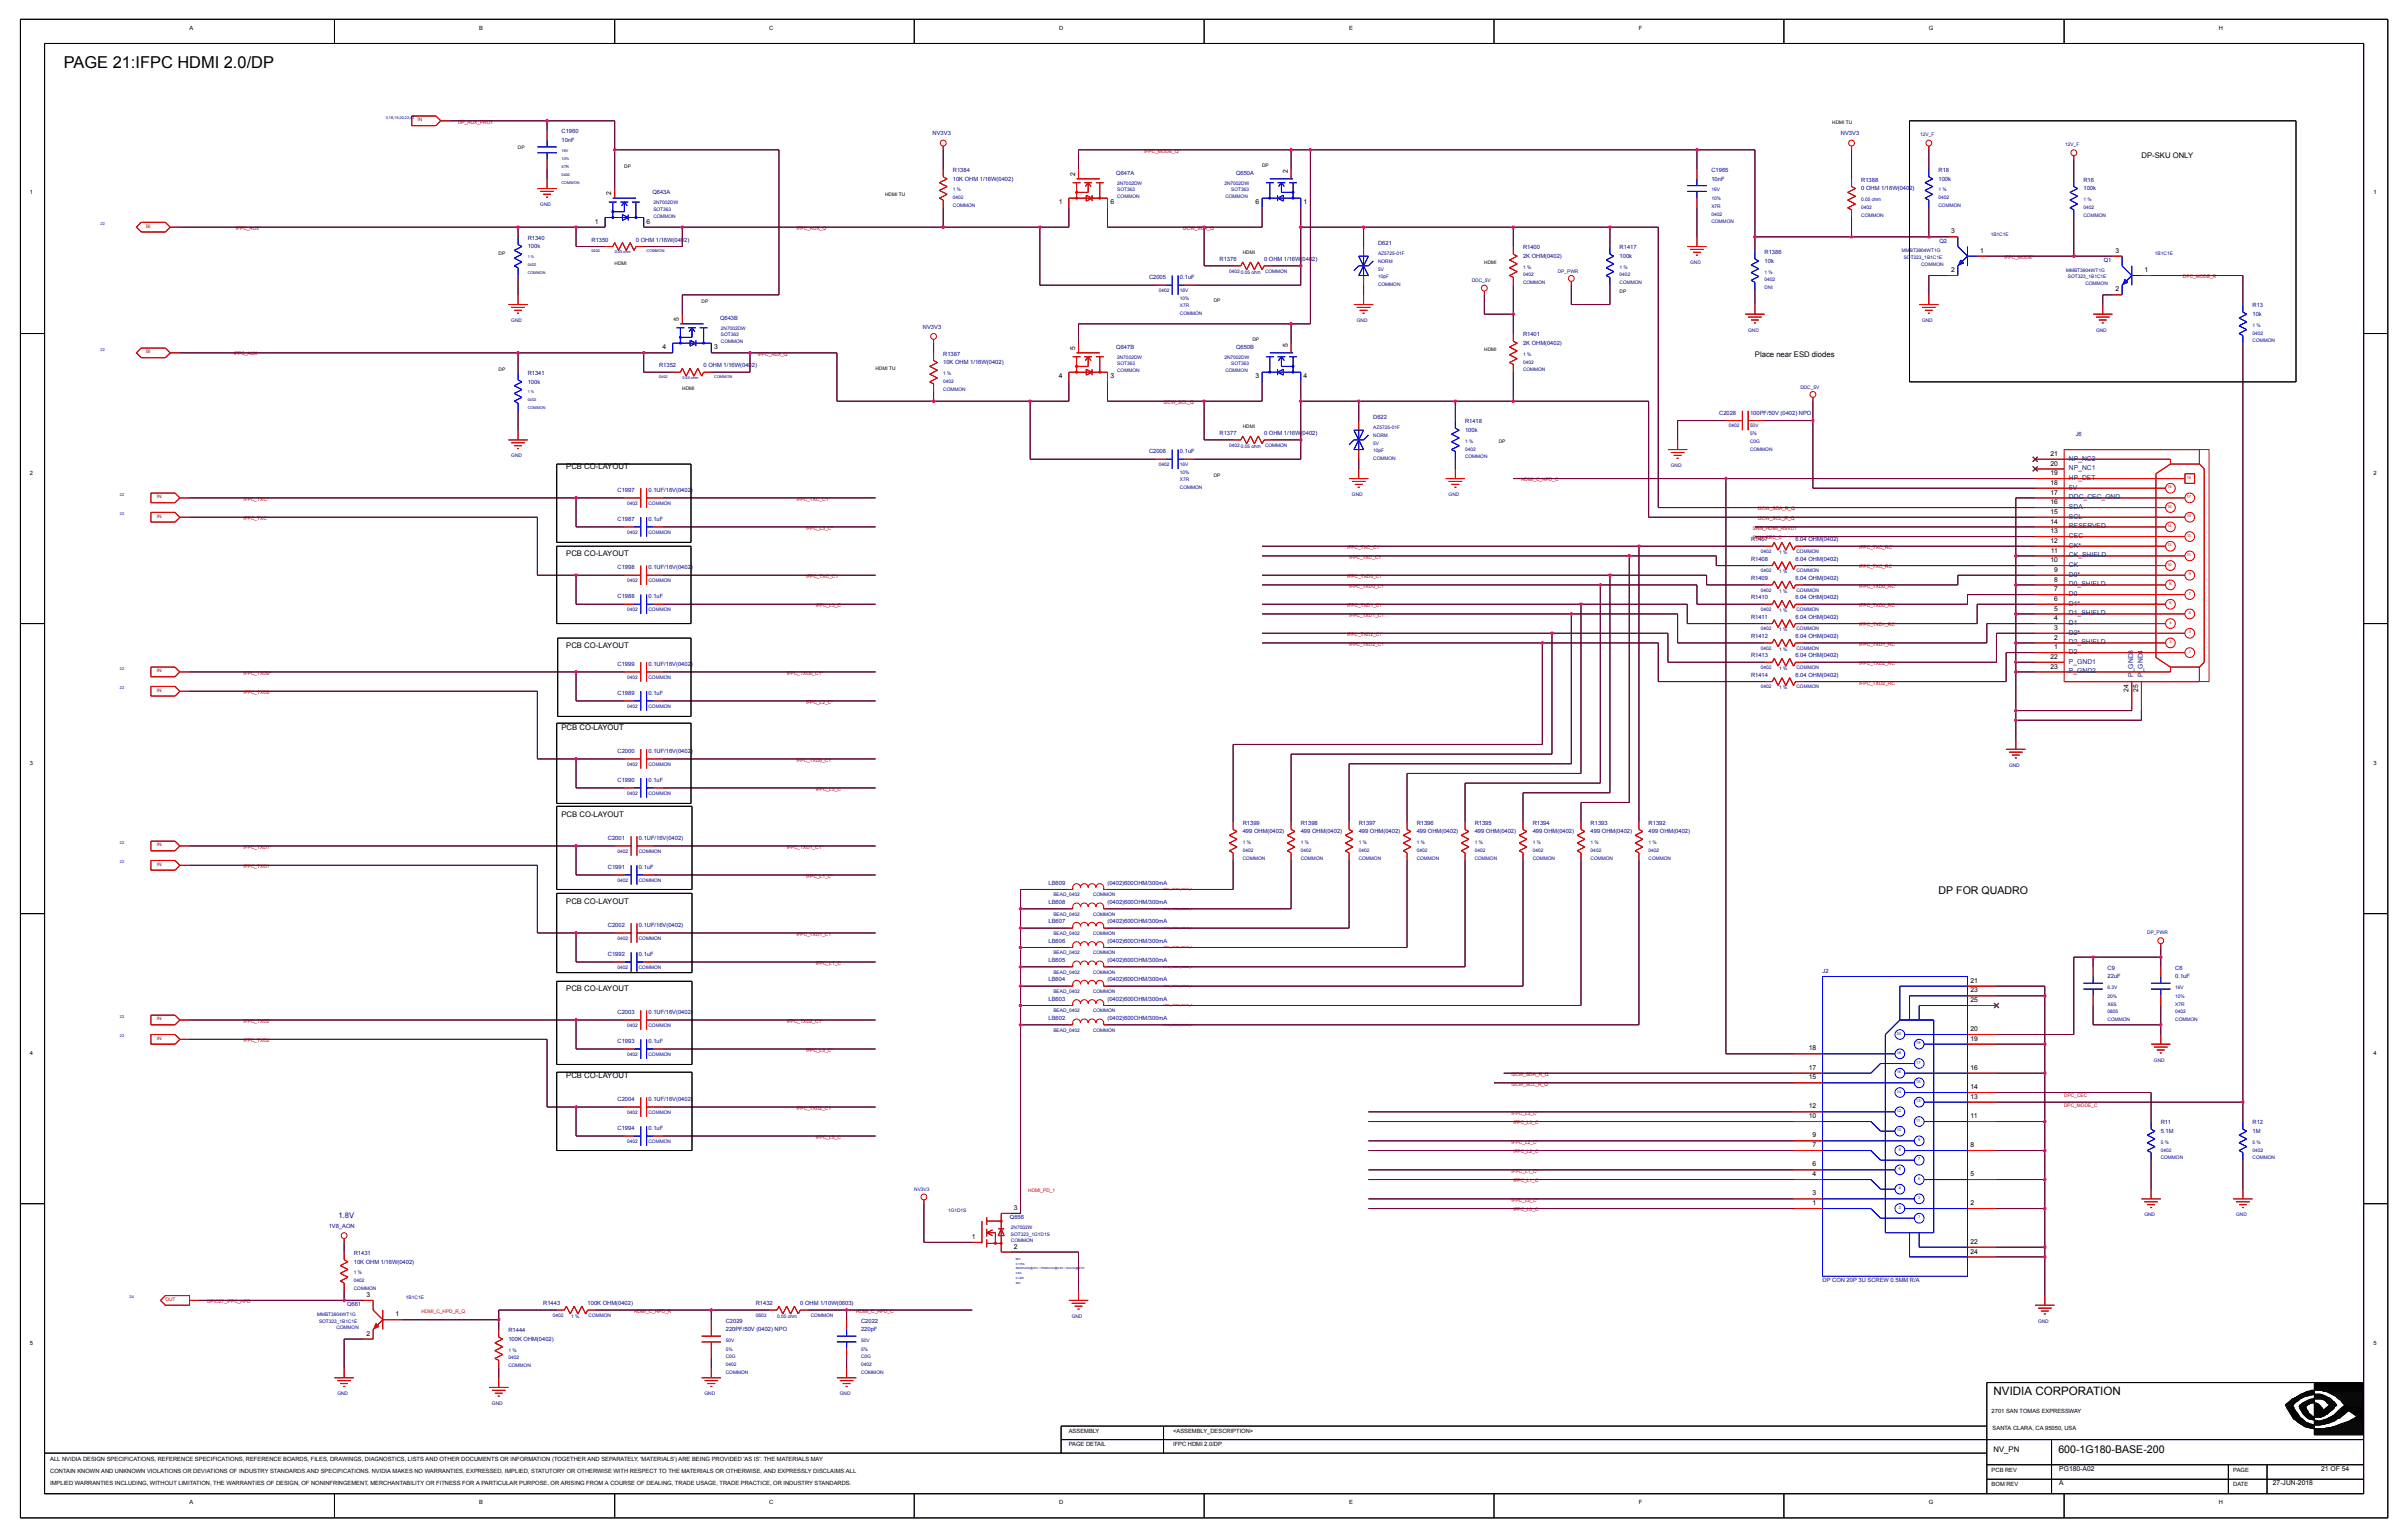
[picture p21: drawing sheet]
<svg xmlns="http://www.w3.org/2000/svg" width="191mm" height="122mm" viewBox="0 0 191 122" stroke-linecap="round" stroke-linejoin="round" font-family="sans-serif">
<defs><g id="words">
<text font-size="1.3" x="5.1" y="5.4">PAGE 21:IFPC HDMI 2.0/DP</text>
<text font-size=".9" x="158" y="110.5">NVIDIA CORPORATION</text>
<g font-size=".8">
<text x="153.6" y="70.8">DP FOR QUADRO</text>
<text x="163.1" y="115.1">600-1G180-BASE-200</text>
</g>
<g font-size=".6">
<text x="169.7" y="12.5">DP-SKU ONLY</text>
<text x="139" y="28.2">Place near ESD diodes</text>
<text x="44.9" y="37.1">PCB CO-LAYOUT</text>
<text x="44.9" y="44">PCB CO-LAYOUT</text>
<text x="44.9" y="51.3">PCB CO-LAYOUT</text>
<text x="44.5" y="57.8">PCB CO-LAYOUT</text>
<text x="44.5" y="64.7">PCB CO-LAYOUT</text>
<text x="44.9" y="71.6">PCB CO-LAYOUT</text>
<text x="44.9" y="78.5">PCB CO-LAYOUT</text>
<text x="44.9" y="85.4">PCB CO-LAYOUT</text>
<text x="158" y="115">NV_PN</text>
</g>
<text font-size=".6" fill="#0000a0" x="26.8" y="96.5">1.8V</text>
<g font-size=".5">
<text x="15" y="2.4">A</text>
<text x="38" y="2.4">B</text>
<text x="60.9" y="2.4">C</text>
<text x="83.9" y="2.4">D</text>
<text x="106.9" y="2.4">E</text>
<text x="129.9" y="2.4">F</text>
<text x="152.8" y="2.4">G</text>
<text x="175.8" y="2.4">H</text>
<text x="2.4" y="15.4">1</text>
<text x="47.1" y="17.7">1</text>
<text x="48.4" y="15.5" transform="rotate(-90 48.4 15.5)">2</text>
<text x="51.2" y="17.7">6</text>
<text x="83.9" y="16.2">1</text>
<text x="85.2" y="13.9" transform="rotate(-90 85.2 13.9)">2</text>
<text x="88" y="16.2">6</text>
<text x="99.5" y="16.2">6</text>
<text x="102" y="13.7" transform="rotate(-90 102 13.7)">2</text>
<text x="103.3" y="16.2">1</text>
<text x="188.1" y="15.4">1</text>
<text x="154.6" y="21.5">2</text>
<text x="154.6" y="18.5">3</text>
<text x="156.9" y="20">1</text>
<text x="167.6" y="23.1">2</text>
<text x="167.6" y="20">3</text>
<text x="169.9" y="21.5">1</text>
<text x="52.5" y="27.7">4</text>
<text x="53.8" y="25.4" transform="rotate(-90 53.8 25.4)">5</text>
<text x="56.6" y="27.7">3</text>
<text x="83.9" y="30">4</text>
<text x="85.2" y="27.7" transform="rotate(-90 85.2 27.7)">5</text>
<text x="88" y="30">3</text>
<text x="99.5" y="30">3</text>
<text x="102" y="27.5" transform="rotate(-90 102 27.5)">5</text>
<text x="103.3" y="30">4</text>
<text x="2.4" y="37.6">2</text>
<text x="162.5" y="41.5">14</text>
<text x="162.5" y="40.7">15</text>
<text x="162.5" y="39.9">16</text>
<text x="162.5" y="39.2">17</text>
<text x="162.5" y="38.4">18</text>
<text x="162.5" y="37.6">19</text>
<text x="162.5" y="36.9">20</text>
<text x="162.5" y="36.1">21</text>
<text x="188.1" y="37.6">2</text>
<text x="162.5" y="44.5">10</text>
<text x="162.5" y="43">12</text>
<text x="162.5" y="42.2">13</text>
<text x="162.5" y="43.8">11</text>
<text x="162.8" y="47.6">6</text>
<text x="162.8" y="46.8">7</text>
<text x="162.8" y="46">8</text>
<text x="162.8" y="45.3">9</text>
<text x="162.5" y="52.2">22</text>
<text x="162.5" y="52.9">23</text>
<text x="162.8" y="51.4">1</text>
<text x="162.8" y="50.6">2</text>
<text x="162.8" y="49.9">3</text>
<text x="162.8" y="49.1">4</text>
<text x="162.8" y="48.3">5</text>
<text x="168.6" y="54.8" transform="rotate(-90 168.6 54.8)">24</text>
<text x="169.4" y="54.8" transform="rotate(-90 169.4 54.8)">25</text>
<text x="2.4" y="60.6">3</text>
<text x="188.1" y="60.6">3</text>
<text x="156.1" y="77.8">21</text>
<text x="2.4" y="83.5">4</text>
<text x="143.3" y="83.2">18</text>
<text x="156.1" y="82.4">19</text>
<text x="156.1" y="81.7">20</text>
<text x="156.1" y="78.6">23</text>
<text x="156.1" y="79.4">25</text>
<text x="188.1" y="83.5">4</text>
<text x="143.3" y="88.5">10</text>
<text x="143.3" y="87.8">12</text>
<text x="143.3" y="85.5">15</text>
<text x="143.3" y="84.7">17</text>
<text x="156.1" y="88.5">11</text>
<text x="156.1" y="87">13</text>
<text x="156.1" y="86.2">14</text>
<text x="156.1" y="84.7">16</text>
<text x="80.3" y="95.8">3</text>
<text x="143.6" y="95.4">1</text>
<text x="143.6" y="94.7">3</text>
<text x="143.6" y="93.1">4</text>
<text x="143.6" y="92.4">6</text>
<text x="143.6" y="90.8">7</text>
<text x="143.6" y="90.1">9</text>
<text x="156.1" y="95.4">2</text>
<text x="156.1" y="93.1">5</text>
<text x="156.1" y="90.8">8</text>
<text x="77" y="98.1">1</text>
<text x="80.3" y="98.9">2</text>
<text x="156.1" y="98.5">22</text>
<text x="156.1" y="99.3">24</text>
<text x="2.4" y="106.5">5</text>
<text x="29" y="105.8">2</text>
<text x="29" y="102.7">3</text>
<text x="31.3" y="104.2">1</text>
<text x="188.1" y="106.5">5</text>
<text x="84.7" y="113.5">ASSEMBLY</text>
<text x="93" y="113.5">&lt;ASSEMBLY_DESCRIPTION&gt;</text>
<text x="157.8" y="111.9">2701 SAN TOMAS EXPRESSWAY</text>
<text x="157.9" y="113.2">SANTA CLARA, CA 95050, USA</text>
<text x="4" y="116.6">CONTAIN KNOWN AND UNKNOWN VIOLATIONS OR DEVIATIONS OF INDUSTRY STANDARDS AND SPECIFICATIONS. NVIDIA MAKES NO WARRANTIES, EXPRESSED, IMPLIED, STATUTORY OR OTHERWISE WITH RESPECT TO THE MATERIALS OR OTHERWISE, AND EXPRESSLY DISCLAIMS ALL</text>
<text x="4" y="115.7">ALL NVIDIA DESIGN SPECIFICATIONS, REFERENCE SPECIFICATIONS, REFERENCE BOARDS, FILES, DRAWINGS, DIAGNOSTICS, LISTS AND OTHER DOCUMENTS OR INFORMATION (TOGETHER AND SEPARATELY, 'MATERIALS') ARE BEING PROVIDED 'AS IS'. THE MATERIALS MAY</text>
<text x="4" y="117.6">IMPLIED WARRANTIES INCLUDING, WITHOUT LIMITATION, THE WARRANTIES OF DESIGN, OF NONINFRINGEMENT, MERCHANTABILITY OR FITNESS FOR A PARTICULAR PURPOSE, OR ARISING FROM A COURSE OF DEALING, TRADE USAGE, TRADE PRACTICE, OR INDUSTRY STANDARDS.</text>
<text x="15" y="119.1">A</text>
<text x="38" y="119.1">B</text>
<text x="60.9" y="119.1">C</text>
<text x="83.9" y="119.1">D</text>
<text x="84.7" y="114.5">PAGE DETAIL</text>
<text x="93" y="114.5">IFPC HDMI 2.0/DP</text>
<text x="106.9" y="119.1">E</text>
<text x="129.9" y="119.1">F</text>
<text x="152.8" y="119.1">G</text>
<text x="157.8" y="117.7">BOM REV</text>
<text x="157.8" y="116.5">PCB REV</text>
<text x="163.2" y="117.6">A</text>
<text x="163.2" y="116.4">PG180-A02</text>
<text x="175.8" y="119.1">H</text>
<text x="176.9" y="116.5">PAGE</text>
<text x="176.9" y="117.7">DATE</text>
<text x="180.1" y="117.6">27-JUN-2018</text>
<text x="183.9" y="116.4">21 OF 54</text>
</g>
<g font-size=".5" fill="#0000a0">
<text x="44.5" y="10.6">C1960</text>
<text x="44.5" y="11.3">10nF</text>
<text x="73.9" y="10.7">NV3V3</text>
<text x="145.9" y="10.7">NV3V3</text>
<text x="51.7" y="15.4">Q643A</text>
<text x="75.5" y="13.6">R1384</text>
<text x="75.5" y="14.3">10K OHM 1/16W(0402)</text>
<text x="88.4" y="13.9">Q647A</text>
<text x="97.9" y="13.9">Q650A</text>
<text x="135.6" y="13.6">C1965</text>
<text x="135.6" y="14.3">10nF</text>
<text x="147.5" y="14.4">R1388</text>
<text x="147.5" y="15.1">0 OHM 1/16W(0402)</text>
<text x="153.6" y="13.6">R18</text>
<text x="153.6" y="14.3">100k</text>
<text x="165.1" y="14.4">R16</text>
<text x="165.1" y="15.1">100k</text>
<text x="41.8" y="19">R1340</text>
<text x="41.8" y="19.7">100k</text>
<text x="46.9" y="19.1">R1350</text>
<text x="50.4" y="19.1">0 OHM 1/16W(0402)</text>
<text x="91" y="22.1">C2005</text>
<text x="93.5" y="22.1">0.1uF</text>
<text x="96.6" y="20.7">R1376</text>
<text x="100.2" y="20.7">0 OHM 1/16W(0402)</text>
<text x="109.2" y="19.4">D621</text>
<text x="120.7" y="19.8">R1400</text>
<text x="120.7" y="20.4">2K OHM(0402)</text>
<text x="128.3" y="19.8">R1417</text>
<text x="128.3" y="20.4">100k</text>
<text x="139.8" y="20.1">R1386</text>
<text x="139.8" y="20.8">10k</text>
<text x="153.7" y="19.2">Q2</text>
<text x="166.7" y="20.7">Q1</text>
<text x="41.8" y="29.7">R1341</text>
<text x="52.2" y="29.1">R1352</text>
<text x="55.7" y="29.1">0 OHM 1/16W(0402)</text>
<text x="57" y="25.3">Q643B</text>
<text x="73.1" y="26">NV3V3</text>
<text x="74.7" y="28.2">R1387</text>
<text x="74.7" y="28.9">10K OHM 1/16W(0402)</text>
<text x="88.4" y="27.6">Q647B</text>
<text x="97.9" y="27.6">Q650B</text>
<text x="120.7" y="26.6">R1401</text>
<text x="120.7" y="27.3">2K OHM(0402)</text>
<text x="178.5" y="24.3">R13</text>
<text x="178.5" y="25">10k</text>
<text x="41.8" y="30.4">100k</text>
<text x="91" y="35.9">C2006</text>
<text x="93.5" y="35.9">0.1uF</text>
<text x="96.6" y="34.5">R1377</text>
<text x="100.2" y="34.5">0 OHM 1/16W(0402)</text>
<text x="108.8" y="33.1">D622</text>
<text x="116.1" y="33.5">R1418</text>
<text x="116.1" y="34.2">100k</text>
<text x="136.2" y="32.8">C2028</text>
<text x="138.7" y="32.8">100PF/50V (0402) NPO</text>
<text x="164.5" y="34.5">J6</text>
<text x="48.9" y="41.3">C1987</text>
<text x="48.9" y="39">C1997</text>
<text x="51.4" y="39">0.1UF/16V(0402)</text>
<text x="51.4" y="41.3">0.1uF</text>
<text x="48.9" y="47.4">C1988</text>
<text x="48.9" y="45.1">C1998</text>
<text x="51.4" y="47.4">0.1uF</text>
<text x="51.4" y="45.1">0.1UF/16V(0402)</text>
<text x="138.7" y="47.5">R1410</text>
<text x="138.7" y="45.9">R1409</text>
<text x="138.7" y="44.4">R1408</text>
<text x="138.7" y="42.9">R1407</text>
<text x="142.3" y="47.5">6.04 OHM(0402)</text>
<text x="142.3" y="45.9">6.04 OHM(0402)</text>
<text x="142.3" y="44.4">6.04 OHM(0402)</text>
<text x="142.3" y="42.9">6.04 OHM(0402)</text>
<text x="48.9" y="52.7">C1999</text>
<text x="51.4" y="52.7">0.1UF/16V(0402)</text>
<text x="138.7" y="53.6">R1414</text>
<text x="138.7" y="52.1">R1413</text>
<text x="138.7" y="50.5">R1412</text>
<text x="138.7" y="49">R1411</text>
<text x="142.3" y="53.6">6.04 OHM(0402)</text>
<text x="142.3" y="52.1">6.04 OHM(0402)</text>
<text x="142.3" y="50.5">6.04 OHM(0402)</text>
<text x="142.3" y="49">6.04 OHM(0402)</text>
<text x="48.9" y="59.6">C2000</text>
<text x="48.9" y="55">C1989</text>
<text x="51.4" y="59.6">0.1UF/16V(0402)</text>
<text x="51.4" y="55">0.1uF</text>
<text x="48.9" y="61.9">C1990</text>
<text x="51.4" y="61.9">0.1uF</text>
<text x="98.5" y="65.3">R1399</text>
<text x="98.5" y="66">499 OHM(0402)</text>
<text x="103.1" y="65.3">R1398</text>
<text x="103.1" y="66">499 OHM(0402)</text>
<text x="107.7" y="65.3">R1397</text>
<text x="107.7" y="66">499 OHM(0402)</text>
<text x="112.3" y="65.3">R1396</text>
<text x="112.3" y="66">499 OHM(0402)</text>
<text x="116.8" y="65.3">R1395</text>
<text x="116.8" y="66">499 OHM(0402)</text>
<text x="121.4" y="65.3">R1394</text>
<text x="121.4" y="66">499 OHM(0402)</text>
<text x="126" y="65.3">R1393</text>
<text x="126" y="66">499 OHM(0402)</text>
<text x="130.6" y="65.3">R1392</text>
<text x="130.6" y="66">499 OHM(0402)</text>
<text x="48.2" y="68.8">C1991</text>
<text x="48.2" y="66.5">C2001</text>
<text x="50.6" y="68.8">0.1uF</text>
<text x="50.6" y="66.5">0.1UF/16V(0402)</text>
<text x="83.1" y="71.6">LB608</text>
<text x="83.1" y="70.1">LB609</text>
<text x="87.8" y="71.6">(0402)600OHM/300mA</text>
<text x="87.8" y="70.1">(0402)600OHM/300mA</text>
<text x="48.2" y="75.7">C1992</text>
<text x="48.2" y="73.4">C2002</text>
<text x="50.6" y="75.7">0.1uF</text>
<text x="50.6" y="73.4">0.1UF/16V(0402)</text>
<text x="83.1" y="77.7">LB604</text>
<text x="83.1" y="76.2">LB605</text>
<text x="83.1" y="74.6">LB606</text>
<text x="83.1" y="73.1">LB607</text>
<text x="87.8" y="77.7">(0402)600OHM/300mA</text>
<text x="87.8" y="76.2">(0402)600OHM/300mA</text>
<text x="87.8" y="74.6">(0402)600OHM/300mA</text>
<text x="87.8" y="73.1">(0402)600OHM/300mA</text>
<text x="144.4" y="77">J2</text>
<text x="167" y="76.8">C9</text>
<text x="167" y="77.5">22uF</text>
<text x="172.4" y="76.8">C6</text>
<text x="172.4" y="77.5">0.1uF</text>
<text x="48.9" y="82.6">C1993</text>
<text x="48.9" y="80.3">C2003</text>
<text x="51.4" y="82.6">0.1uF</text>
<text x="51.4" y="80.3">0.1UF/16V(0402)</text>
<text x="83.1" y="79.2">LB603</text>
<text x="83.1" y="80.8">LB602</text>
<text x="87.8" y="79.2">(0402)600OHM/300mA</text>
<text x="87.8" y="80.8">(0402)600OHM/300mA</text>
<text x="48.9" y="89.5">C1994</text>
<text x="48.9" y="87.2">C2004</text>
<text x="51.4" y="89.5">0.1uF</text>
<text x="51.4" y="87.2">0.1UF/16V(0402)</text>
<text x="171.2" y="89">R11</text>
<text x="171.2" y="89.7">5.1M</text>
<text x="178.5" y="89">R12</text>
<text x="178.5" y="89.7">1M</text>
<text x="26" y="97.2">1V8_AON</text>
<text x="28" y="99.4">R1431</text>
<text x="28" y="100.1">10K OHM 1/16W(0402)</text>
<text x="80" y="96.5">Q656</text>
<text x="144.4" y="101.5">DP CON 20P 3U SCREW 0.5MM R/A</text>
<text x="27.5" y="103.4">Q661</text>
<text x="40.3" y="105.5">R1444</text>
<text x="40.3" y="106.2">100K OHM(0402)</text>
<text x="43" y="103.4">R1443</text>
<text x="46.6" y="103.4">100K OHM(0402)</text>
<text x="57.5" y="104.7">C2029</text>
<text x="57.5" y="105.4">220PF/50V (0402) NPO</text>
<text x="59.9" y="103.4">R1432</text>
<text x="63.4" y="103.4">0 OHM 1/10W(0603)</text>
<text x="68.2" y="104.7">C2022</text>
<text x="68.2" y="105.4">220pF</text>
</g>
<g font-size=".5" fill="#004080">
<text x="163.9" y="41.8">RESERVED</text>
<text x="163.9" y="41.1">SCL</text>
<text x="163.9" y="40.3">SDA</text>
<text x="163.9" y="39.5">DDC_CEC_GND</text>
<text x="163.9" y="38.8">5V</text>
<text x="163.9" y="38">HP_DET</text>
<text x="163.9" y="37.2">NP_NC1</text>
<text x="163.9" y="36.5">NP_NC2</text>
<text x="163.9" y="48">D1*</text>
<text x="163.9" y="47.2">D0</text>
<text x="163.9" y="46.4">D0_SHIELD</text>
<text x="163.9" y="45.7">D0*</text>
<text x="163.9" y="44.9">CK</text>
<text x="163.9" y="44.1">CK_SHIELD</text>
<text x="163.9" y="43.4">CK*</text>
<text x="163.9" y="42.6">CEC</text>
<text x="163.9" y="51.8">D2</text>
<text x="163.9" y="51">D2_SHIELD</text>
<text x="163.9" y="50.3">D2*</text>
<text x="163.9" y="49.5">D1</text>
<text x="163.9" y="48.7">D1_SHIELD</text>
<text x="163.9" y="52.6">P_GND1</text>
<text x="163.9" y="53.3">P_GND2</text>
<text x="169" y="53.6" transform="rotate(-90 169 53.6)">P_GND3</text>
<text x="169.8" y="53.6" transform="rotate(-90 169.8 53.6)">P_GND4</text>
</g>
<g font-size=".4" fill="#f00">
<text x="33.1" y="9.6">IN</text>
<text x="36.3" y="9.8">DP_AUX_PROT</text>
<text x="90.7" y="12.1">IFPC_MODE_Q*</text>
<text x="11.6" y="18">BI</text>
<text x="18.7" y="18.2">IFPC_AUX*</text>
<text x="63.1" y="18.2">IFPC_AUX_Q*</text>
<text x="93.7" y="18.2">I2CW_SDA_Q</text>
<text x="158.8" y="20.5">IFPC_MODE*</text>
<text x="173" y="22">DPC_MODE_R</text>
<text x="11.6" y="28">BI</text>
<text x="18.5" y="28.1">IFPC_AUX</text>
<text x="60" y="28.2">IFPC_AUX_Q</text>
<text x="92.2" y="32">I2CW_SCL_Q</text>
<text x="12.4" y="41">IN</text>
<text x="12.4" y="39.5">IN</text>
<text x="19.3" y="41.2">IFPC_TXC</text>
<text x="19.3" y="39.7">IFPC_TXC*</text>
<text x="63.1" y="39.7">IFPC_TXC_C1*</text>
<text x="63.9" y="42">IFPC_L3_C*</text>
<text x="120.5" y="38.1">HDMI_C_HPD_C</text>
<text x="138.9" y="42">SNN_HDMI_RSVD1</text>
<text x="139.3" y="41.2">I2CW_SCL_R_Q</text>
<text x="139.3" y="40.4">I2CW_SDA_R_Q</text>
<text x="63.9" y="45.8">IFPC_TXC_C1</text>
<text x="106.7" y="43.5">IFPC_TXC_C1*</text>
<text x="106.7" y="45.8">IFPC_TXD0_C1*</text>
<text x="106.9" y="44.3">IFPC_TXC_C1</text>
<text x="106.9" y="46.5">IFPC_TXD0_C1</text>
<text x="138.9" y="42.7">SNN_CEC_C</text>
<text x="147.3" y="45">IFPC_TXC_RC</text>
<text x="147.3" y="43.5">IFPC_TXC_RC*</text>
<text x="147.3" y="46.5">IFPC_TXD0_RC*</text>
<text x="12.4" y="53.2">IN</text>
<text x="19.3" y="53.4">IFPC_TXD0*</text>
<text x="62.3" y="53.4">IFPC_TXD0_C1*</text>
<text x="64.6" y="48.1">IFPC_L3_C</text>
<text x="106.7" y="48.1">IFPC_TXD1_C1*</text>
<text x="106.7" y="50.4">IFPC_TXD2_C1*</text>
<text x="106.9" y="48.8">IFPC_TXD1_C1</text>
<text x="106.9" y="51.1">IFPC_TXD2_C1</text>
<text x="147.3" y="48.1">IFPC_TXD0_RC</text>
<text x="147.3" y="51.1">IFPC_TXD1_RC</text>
<text x="147.3" y="49.6">IFPC_TXD1_RC*</text>
<text x="147.3" y="52.7">IFPC_TXD2_RC*</text>
<text x="12.4" y="54.8">IN</text>
<text x="19.3" y="55">IFPC_TXD0</text>
<text x="63.9" y="55.7">IFPC_L2_C*</text>
<text x="147.3" y="54.2">IFPC_TXD2_RC</text>
<text x="63.1" y="60.3">IFPC_TXD0_C1</text>
<text x="64.6" y="62.6">IFPC_L2_C</text>
<text x="12.4" y="68.6">IN</text>
<text x="12.4" y="67">IN</text>
<text x="19.3" y="68.8">IFPC_TXD1</text>
<text x="19.3" y="67.2">IFPC_TXD1*</text>
<text x="62.3" y="67.2">IFPC_TXD1_C1*</text>
<text x="63.9" y="69.5">IFPC_L1_C*</text>
<text x="63.1" y="74.1">IFPC_TXD1_C1</text>
<text x="64.6" y="76.4">IFPC_L1_C</text>
<text x="12.4" y="82.3">IN</text>
<text x="12.4" y="80.8">IN</text>
<text x="19.3" y="82.5">IFPC_TXD2</text>
<text x="19.3" y="81">IFPC_TXD2*</text>
<text x="62.3" y="81">IFPC_TXD2_C1*</text>
<text x="63.9" y="83.3">IFPC_L0_C*</text>
<text x="63.1" y="87.9">IFPC_TXD2_C1</text>
<text x="119.8" y="86">I2CW_SCL_R_Q</text>
<text x="119.8" y="85.2">I2CW_SDA_R_Q</text>
<text x="119.8" y="88.3">IFPC_L3_C*</text>
<text x="119.9" y="89">IFPC_L3_C</text>
<text x="163.5" y="87.7">DPC_MODE_C</text>
<text x="163.6" y="86.9">DPC_CEC</text>
<text x="64.6" y="90.2">IFPC_L0_C</text>
<text x="81.5" y="94.4">HDMI_PD_1</text>
<text x="119.8" y="95.2">IFPC_L0_C*</text>
<text x="119.8" y="92.9">IFPC_L1_C*</text>
<text x="119.8" y="90.6">IFPC_L2_C*</text>
<text x="119.9" y="95.9">IFPC_L0_C</text>
<text x="119.9" y="93.6">IFPC_L1_C</text>
<text x="119.9" y="91.3">IFPC_L2_C</text>
<text x="13.1" y="103">OUT</text>
<text x="16.4" y="103.2">GPIO27_IFPC_HPD</text>
<text x="33.4" y="104">HDMI_C_HPD_R_Q</text>
<text x="50.2" y="104">HDMI_C_HPD_R</text>
<text x="67.8" y="104">HDMI_C_HPD_C</text>
</g>
<g font-size=".4">
<text x="41" y="11.8">DP</text>
<text x="145.2" y="9.8">HDMI TU</text>
<text x="49.5" y="13.3">DP</text>
<text x="70.1" y="15.5">HDMI TU</text>
<text x="100" y="13.2">DP</text>
<text x="39.5" y="20.2">DP</text>
<text x="48.7" y="21">HDMI</text>
<text x="96.2" y="24">DP</text>
<text x="98.5" y="20.1">HDMI</text>
<text x="117.6" y="20.9">HDMI</text>
<text x="128.3" y="23.2">DP</text>
<text x="39.5" y="29.4">DP</text>
<text x="55.6" y="24">DP</text>
<text x="69.4" y="29.3">HDMI TU</text>
<text x="99.2" y="27">DP</text>
<text x="117.6" y="27.8">HDMI</text>
<text x="54.1" y="30.9">HDMI</text>
<text x="98.5" y="33.9">HDMI</text>
<text x="118.8" y="35.1">DP</text>
<text x="96.2" y="37.7">DP</text>
</g>
<g font-size=".4" fill="#0000a0">
<text x="152.1" y="10.8">12V_F</text>
<text x="163.6" y="11.6">12V_F</text>
<text x="42.8" y="16.3">GND</text>
<text x="51.8" y="17.2">COMMON</text>
<text x="51.8" y="16.7">SOT363</text>
<text x="51.8" y="16.2">2N7002DW</text>
<text x="75.5" y="15.8">0402</text>
<text x="75.5" y="16.4">COMMON</text>
<text x="75.5" y="15.2">1 %</text>
<text x="88.5" y="15.7">COMMON</text>
<text x="88.5" y="15.2">SOT363</text>
<text x="88.5" y="14.6">2N7002DW</text>
<text x="97" y="14.6">2N7002DW</text>
<text x="97.1" y="15.7">COMMON</text>
<text x="97.6" y="15.2">SOT363</text>
<text x="135.6" y="15.8">10%</text>
<text x="135.6" y="15.2">16V</text>
<text x="135.6" y="16.5">X7R</text>
<text x="135.6" y="17.1">0402</text>
<text x="135.6" y="17.7">COMMON</text>
<text x="147.5" y="16.5">0402</text>
<text x="147.5" y="17.1">COMMON</text>
<text x="147.5" y="15.9">0.05 ohm</text>
<text x="153.6" y="15.8">0402</text>
<text x="153.6" y="16.4">COMMON</text>
<text x="153.6" y="15.2">1 %</text>
<text x="165.1" y="16.5">0402</text>
<text x="165.1" y="17.1">COMMON</text>
<text x="165.1" y="15.9">1 %</text>
<text x="91.8" y="23.1">0402</text>
<text x="93.5" y="23.7">10%</text>
<text x="93.5" y="23.1">16V</text>
<text x="97.4" y="21.6">0402</text>
<text x="98.3" y="21.7">0.05 ohm</text>
<text x="100.2" y="21.6">COMMON</text>
<text x="109.2" y="20.8">NORM</text>
<text x="109.2" y="21.4">5V</text>
<text x="109.2" y="20.2">AZ5725-01F</text>
<text x="109.2" y="22.7">COMMON</text>
<text x="109.2" y="22">10pF</text>
<text x="116.6" y="22.4">DDC_5V</text>
<text x="120.7" y="22.5">COMMON</text>
<text x="120.7" y="21.9">0402</text>
<text x="120.7" y="21.3">1 %</text>
<text x="123.4" y="21.6">DP_PWR</text>
<text x="128.3" y="22.5">COMMON</text>
<text x="128.3" y="21.3">1 %</text>
<text x="128.3" y="21.9">0402</text>
<text x="133.9" y="20.9">GND</text>
<text x="139.8" y="21.7">1 %</text>
<text x="139.8" y="22.3">0402</text>
<text x="139.8" y="22.9">DNI</text>
<text x="150.7" y="20">MMBT3904WT1G</text>
<text x="150.8" y="20.5">SOT323_1B1C1E</text>
<text x="152.2" y="21.1">COMMON</text>
<text x="157.7" y="18.7">1B1C1E</text>
<text x="163.7" y="21.5">MMBT3904WT1G</text>
<text x="163.9" y="22">SOT323_1B1C1E</text>
<text x="165.2" y="22.6">COMMON</text>
<text x="170.7" y="20.2">1B1C1E</text>
<text x="40.5" y="25.5">GND</text>
<text x="57.1" y="26.6">SOT363</text>
<text x="57.1" y="26.1">2N7002DW</text>
<text x="57.1" y="27.2">COMMON</text>
<text x="74.7" y="29.7">1 %</text>
<text x="88.5" y="28.9">SOT363</text>
<text x="88.5" y="28.4">2N7002DW</text>
<text x="88.5" y="29.5">COMMON</text>
<text x="93.5" y="24.3">X7R</text>
<text x="93.5" y="25">COMMON</text>
<text x="97" y="28.4">2N7002DW</text>
<text x="97.1" y="29.5">COMMON</text>
<text x="97.6" y="28.9">SOT363</text>
<text x="107.5" y="25.5">GND</text>
<text x="120.7" y="28.8">0402</text>
<text x="120.7" y="28.2">1 %</text>
<text x="120.7" y="29.4">COMMON</text>
<text x="138.5" y="26.3">GND</text>
<text x="152.3" y="25.5">GND</text>
<text x="166.1" y="26.3">GND</text>
<text x="178.5" y="27.1">COMMON</text>
<text x="178.5" y="25.9">1 %</text>
<text x="178.5" y="26.5">0402</text>
<text x="74.7" y="30.3">0402</text>
<text x="74.7" y="30.9">COMMON</text>
<text x="97.4" y="35.4">0402</text>
<text x="98.3" y="35.4">0.05 ohm</text>
<text x="100.2" y="35.4">COMMON</text>
<text x="108.8" y="35.2">5V</text>
<text x="108.8" y="34.6">NORM</text>
<text x="108.8" y="35.8">10pF</text>
<text x="108.8" y="34">AZ5725-01F</text>
<text x="116.1" y="35.7">0402</text>
<text x="116.1" y="35.1">1 %</text>
<text x="137" y="33.8">0402</text>
<text x="138.7" y="35.7">COMMON</text>
<text x="138.7" y="35.1">C0G</text>
<text x="138.7" y="34.5">5%</text>
<text x="138.7" y="33.8">50V</text>
<text x="142.6" y="30.8">DDC_5V</text>
<text x="40.5" y="36.2">GND</text>
<text x="49.7" y="40">0402</text>
<text x="51.4" y="40">COMMON</text>
<text x="91.8" y="36.9">0402</text>
<text x="93.5" y="37.5">10%</text>
<text x="93.5" y="36.9">16V</text>
<text x="93.5" y="38.7">COMMON</text>
<text x="93.5" y="38.1">X7R</text>
<text x="107.1" y="39.3">GND</text>
<text x="108.8" y="36.4">COMMON</text>
<text x="114.8" y="39.3">GND</text>
<text x="116.1" y="36.3">COMMON</text>
<text x="132.4" y="37">GND</text>
<text x="49.7" y="46.1">0402</text>
<text x="49.7" y="42.3">0402</text>
<text x="51.4" y="46.1">COMMON</text>
<text x="51.4" y="42.3">COMMON</text>
<text x="139.5" y="46.9">0402</text>
<text x="139.5" y="45.3">0402</text>
<text x="139.5" y="43.8">0402</text>
<text x="141" y="46.9">1 %</text>
<text x="141" y="45.4">1 %</text>
<text x="141" y="43.9">1 %</text>
<text x="142.3" y="46.9">COMMON</text>
<text x="142.3" y="45.3">COMMON</text>
<text x="142.3" y="43.8">COMMON</text>
<text x="49.7" y="53.7">0402</text>
<text x="49.7" y="48.4">0402</text>
<text x="51.4" y="48.4">COMMON</text>
<text x="51.4" y="53.7">COMMON</text>
<text x="139.5" y="53">0402</text>
<text x="139.5" y="51.4">0402</text>
<text x="139.5" y="49.9">0402</text>
<text x="139.5" y="48.4">0402</text>
<text x="141" y="53.1">1 %</text>
<text x="141" y="51.5">1 %</text>
<text x="141" y="50">1 %</text>
<text x="141" y="48.5">1 %</text>
<text x="142.3" y="53">COMMON</text>
<text x="142.3" y="51.4">COMMON</text>
<text x="142.3" y="49.9">COMMON</text>
<text x="142.3" y="48.4">COMMON</text>
<text x="49.7" y="56">0402</text>
<text x="51.4" y="56">COMMON</text>
<text x="139.5" y="54.5">0402</text>
<text x="141" y="54.6">1 %</text>
<text x="142.3" y="54.5">COMMON</text>
<text x="49.7" y="62.9">0402</text>
<text x="49.7" y="60.6">0402</text>
<text x="51.4" y="60.6">COMMON</text>
<text x="51.4" y="62.9">COMMON</text>
<text x="159.2" y="60.7">GND</text>
<text x="48.9" y="69.8">0402</text>
<text x="48.9" y="67.5">0402</text>
<text x="50.6" y="69.8">COMMON</text>
<text x="50.6" y="67.5">COMMON</text>
<text x="83.5" y="71">BEAD_0402</text>
<text x="86.6" y="71">COMMON</text>
<text x="98.5" y="66.8">1 %</text>
<text x="98.5" y="68.1">COMMON</text>
<text x="98.5" y="67.4">0402</text>
<text x="103.1" y="68.1">COMMON</text>
<text x="103.1" y="66.8">1 %</text>
<text x="103.1" y="67.4">0402</text>
<text x="107.7" y="68.1">COMMON</text>
<text x="107.7" y="67.4">0402</text>
<text x="107.7" y="66.8">1 %</text>
<text x="112.3" y="66.8">1 %</text>
<text x="112.3" y="68.1">COMMON</text>
<text x="112.3" y="67.4">0402</text>
<text x="116.8" y="67.4">0402</text>
<text x="116.8" y="66.8">1 %</text>
<text x="116.8" y="68.1">COMMON</text>
<text x="121.4" y="67.4">0402</text>
<text x="121.4" y="66.8">1 %</text>
<text x="121.4" y="68.1">COMMON</text>
<text x="126" y="68.1">COMMON</text>
<text x="126" y="67.4">0402</text>
<text x="126" y="66.8">1 %</text>
<text x="130.6" y="67.4">0402</text>
<text x="130.6" y="68.1">COMMON</text>
<text x="130.6" y="66.8">1 %</text>
<text x="48.9" y="76.7">0402</text>
<text x="48.9" y="74.4">0402</text>
<text x="50.6" y="76.7">COMMON</text>
<text x="50.6" y="74.4">COMMON</text>
<text x="83.5" y="77.1">BEAD_0402</text>
<text x="83.5" y="75.6">BEAD_0402</text>
<text x="83.5" y="74">BEAD_0402</text>
<text x="83.5" y="72.5">BEAD_0402</text>
<text x="86.6" y="77.1">COMMON</text>
<text x="86.6" y="75.6">COMMON</text>
<text x="86.6" y="74">COMMON</text>
<text x="86.6" y="72.5">COMMON</text>
<text x="170.1" y="74">DP_PWR</text>
<text x="49.7" y="83.6">0402</text>
<text x="49.7" y="81.3">0402</text>
<text x="51.4" y="83.6">COMMON</text>
<text x="51.4" y="81.3">COMMON</text>
<text x="83.5" y="80.2">BEAD_0402</text>
<text x="83.5" y="78.6">BEAD_0402</text>
<text x="83.5" y="81.7">BEAD_0402</text>
<text x="86.6" y="80.2">COMMON</text>
<text x="86.6" y="81.7">COMMON</text>
<text x="86.6" y="78.6">COMMON</text>
<text x="167" y="78.3">6.3V</text>
<text x="167" y="79">20%</text>
<text x="167" y="80.8">COMMON</text>
<text x="167" y="79.6">X6S</text>
<text x="167" y="80.2">0805</text>
<text x="172.4" y="79">10%</text>
<text x="172.4" y="79.6">X7R</text>
<text x="172.4" y="80.2">0402</text>
<text x="172.4" y="78.3">16V</text>
<text x="172.4" y="80.8">COMMON</text>
<text x="49.7" y="88.2">0402</text>
<text x="51.4" y="88.2">COMMON</text>
<text x="170.7" y="84.1">GND</text>
<text x="49.7" y="90.5">0402</text>
<text x="51.4" y="90.5">COMMON</text>
<text x="72.4" y="94.3">NV3V3</text>
<text x="171.2" y="90.6">5 %</text>
<text x="171.2" y="91.2">0402</text>
<text x="171.2" y="91.8">COMMON</text>
<text x="178.5" y="90.6">5 %</text>
<text x="178.5" y="91.2">0402</text>
<text x="178.5" y="91.8">COMMON</text>
<text x="28" y="101.5">0402</text>
<text x="28" y="100.9">1 %</text>
<text x="75.1" y="96">1G1D1S</text>
<text x="80.1" y="98.4">COMMON</text>
<text x="80.1" y="97.3">2N7002W</text>
<text x="80.1" y="97.8">SOT323_1G1D1S</text>
<text x="169.9" y="96.3">GND</text>
<text x="177.2" y="96.3">GND</text>
<text x="25.1" y="104.2">MMBT3904WT1G</text>
<text x="25.3" y="104.7">SOT323_1B1C1E</text>
<text x="26.7" y="105.3">COMMON</text>
<text x="28" y="102.1">COMMON</text>
<text x="32.2" y="102.9">1B1C1E</text>
<text x="40.3" y="107">1 %</text>
<text x="40.3" y="107.6">0402</text>
<text x="43.8" y="104.3">0402</text>
<text x="45.3" y="104.4">1 %</text>
<text x="46.6" y="104.3">COMMON</text>
<text x="57.5" y="107.6">C0G</text>
<text x="57.5" y="106.3">50V</text>
<text x="57.5" y="107">5%</text>
<text x="59.9" y="104.3">0603</text>
<text x="61.6" y="104.4">0.05 ohm</text>
<text x="64.2" y="104.3">COMMON</text>
<text x="68.2" y="106.3">50V</text>
<text x="68.2" y="107">5%</text>
<text x="68.2" y="107.6">C0G</text>
<text x="84.9" y="104.4">GND</text>
<text x="161.5" y="104.7">GND</text>
<text x="26.7" y="110.5">GND</text>
<text x="39" y="111.2">GND</text>
<text x="40.3" y="108.3">COMMON</text>
<text x="55.8" y="110.5">GND</text>
<text x="57.5" y="108.2">0402</text>
<text x="57.5" y="108.8">COMMON</text>
<text x="66.5" y="110.5">GND</text>
<text x="68.2" y="108.2">0402</text>
<text x="68.2" y="108.8">COMMON</text>
</g>
<g font-size=".3" fill="#0000a0">
<text x="30.6" y="9.4">3,18,19,20,22,47</text>
<text x="8" y="17.8">22</text>
<text x="44.5" y="13.9">0402</text>
<text x="44.5" y="13.3">X7R</text>
<text x="44.5" y="12">16V</text>
<text x="44.5" y="14.5">COMMON</text>
<text x="44.5" y="12.7">10%</text>
<text x="41.8" y="20.4">1 %</text>
<text x="41.8" y="21.1">0402</text>
<text x="41.8" y="21.7">COMMON</text>
<text x="46.9" y="20">0402</text>
<text x="48.7" y="20.1">0.05 ohm</text>
<text x="51.2" y="20">COMMON</text>
<text x="8" y="27.8">22</text>
<text x="52.2" y="29.9">0402</text>
<text x="56.6" y="29.9">COMMON</text>
<text x="41.8" y="31.2">1 %</text>
<text x="41.8" y="32.4">COMMON</text>
<text x="41.8" y="31.8">0402</text>
<text x="54.1" y="30">0.05 ohm</text>
<text x="9.5" y="40.8">22</text>
<text x="9.5" y="39.3">22</text>
<text x="9.5" y="53.1">22</text>
<text x="9.5" y="54.6">22</text>
<text x="9.5" y="68.4">22</text>
<text x="9.5" y="66.8">22</text>
<text x="9.5" y="82.1">22</text>
<text x="9.5" y="80.6">22</text>
<text x="10.3" y="102.8">24</text>
</g>
<g font-size=".3" fill="#f00">
<text x="171.7" y="41.7">14</text>
<text x="171.7" y="38.7">18</text>
<text x="171.7" y="40.2">16</text>
<text x="173.3" y="41">15</text>
<text x="173.3" y="37.9">19</text>
<text x="173.3" y="39.4">17</text>
<text x="171.7" y="44.8">10</text>
<text x="171.7" y="43.3">12</text>
<text x="171.9" y="47.8">6</text>
<text x="171.9" y="46.3">8</text>
<text x="173.3" y="42.5">13</text>
<text x="173.3" y="44">11</text>
<text x="173.4" y="47.1">7</text>
<text x="173.4" y="45.6">9</text>
<text x="171.9" y="50.9">2</text>
<text x="171.9" y="49.4">4</text>
<text x="173.4" y="51.7">1</text>
<text x="173.4" y="50.1">3</text>
<text x="173.4" y="48.6">5</text>
</g>
<g font-size=".3" fill="#00f">
<text x="150.3" y="81.9">20</text>
<text x="150.3" y="83.5">18</text>
<text x="151.8" y="82.7">19</text>
<text x="150.3" y="88">12</text>
<text x="150.3" y="89.6">10</text>
<text x="150.3" y="85">16</text>
<text x="150.3" y="86.5">14</text>
<text x="151.8" y="87.3">13</text>
<text x="151.8" y="85.7">15</text>
<text x="151.8" y="88.8">11</text>
<text x="151.8" y="84.2">17</text>
<text x="150.5" y="91.1">8</text>
<text x="150.5" y="94.2">4</text>
<text x="150.5" y="95.7">2</text>
<text x="150.5" y="92.6">6</text>
<text x="152" y="94.9">3</text>
<text x="152" y="93.4">5</text>
<text x="152" y="91.9">7</text>
<text x="152" y="90.3">9</text>
<text x="152" y="96.5">1</text>
</g>
<g font-size=".2" fill="#f00">
<text x="92.2" y="70.5">IFPC_TERM_BEAD_1</text>
<text x="92.2" y="72">IFPC_TERM_BEAD_2</text>
<text x="92.2" y="73.6">IFPC_TERM_BEAD_3</text>
<text x="92.2" y="75.1">IFPC_TERM_BEAD_4</text>
<text x="92.2" y="76.6">IFPC_TERM_BEAD_5</text>
<text x="92.2" y="78.2">IFPC_TERM_BEAD_6</text>
<text x="92.2" y="79.7">IFPC_TERM_BEAD_7</text>
<text x="92.2" y="81.2">IFPC_TERM_BEAD_8</text>
</g>
<g font-size=".2" fill="#0000a0">
<text x="80.5" y="100.1">0.115A</text>
<text x="80.5" y="99.8">60V</text>
<text x="80.5" y="100.5">5000mohm@10V / 7500mohm@4.5V / 0mohm@2.5V</text>
<text x="80.5" y="100.9">0.8A</text>
<text x="80.5" y="101.3">0.12W</text>
<text x="80.5" y="101.7">20V</text>
</g>
</g></defs>
<g fill="#000">
<path d="M10.8 18l.4-.4zM11.2 18.4h1.9zM10.8 18l.4 .4zM13.1 18.4l.4-.4zM11.2 17.6h1.9zM13.1 17.6l.4 .4zM13.5 18h.8zM32.6 9.2v.8zM32.6 10h1.9zM32.6 9.2h1.9zM34.5 10l.4-.4zM34.5 9.2l.4 .4z"/>
<path d="M34.9 9.6h.8zM40.7 19.8l.7-.3zM41 18v.8zM41 18.8v.6zM41 19.4l.4 .1zM42.6 14.9h1.5zM42.8 15.2h1.1zM43.3 15.6h.1zM43.3 9.6v.7zM43.3 13.4v.8zM43.3 12.1v.5zM43.3 11.1v.5z"/>
<path d="M43.3 10.3v.8zM43.3 12.6v.8zM43.3 14.2v.7zM43 15.4h.7zM42.6 11.6h1.5zM42.6 12.1h1.5zM45.6 18v1.5zM47.9 17.2v.8zM48.2 16h.7zM47.9 19.5h.7zM48.6 16.8h.9zM48.6 16v1.2z"/>
<path d="M48.7 19.2l-.1 .3zM48.7 14.9v.8zM48.7 19.2l.3 .6zM49.3 19.2l-.3 .6zM49.3 19.2l.3 .6zM49.3 17v.5zM49.3 17l.5 .2zM49.3 17.5l.5-.3zM49.5 16v.8zM49.5 16l-.3 .3zM49.5 16l.2 .3zM49.9 19.2l-.3 .6z"/>
<path d="M49.2 16h.6zM49.8 17v.5zM49.9 19.2l.3 .6zM50.1 16h.6zM50.4 19.5l-.2 .3zM50.4 19.5h.6zM50.4 16v1.2zM48.6 15.7h1.8zM51 17.2v.8zM54.1 18v1.5zM74.4 15.7l.3 .1zM74.4 15.1l.6 .3z"/>
<path d="M74.4 15.1l.6-.3zM74.4 14.5l.6-.3zM74.7 16.5v1.5zM74.7 11.9v1.5zM74.7 15.8v.7zM74.7 13.4v.6zM74.7 11.6v.3zM74.4 15.7l.6-.3zM74.4 14.5l.6 .3zM74.7 14l.3 .2zM84.7 16.5v1.5zM84.7 15.7v.8z"/>
<path d="M85 14.5h.6zM85.3 15.2h.9zM85.3 14.5v1.2zM85.5 11.9v1.5zM85.5 13.4v.8zM86.1 15.5v.4zM86.1 15.5l.4 .2zM86.1 15.9l.4-.2zM86.2 14.5v.7zM86.2 14.5l-.2 .3zM86.2 14.5l.2 .3zM85.9 14.5h.6z"/>
<path d="M86.5 15.5v.4zM86.8 14.5h.6zM87.1 14.5v1.2zM85.3 14.2h1.8zM87.8 16.5v1.5zM87.8 15.7v.8zM100 16.5v1.5zM100 15.7v.8zM100.6 14.5v1.2zM100.6 14.2h1.9zM100.3 14.5h.6zM101.2 14.5h.6z"/>
<path d="M101.2 15.5v.4zM101.5 14.5v.7zM101.5 14.5l.3 .3zM101.5 14.5l-.2 .3zM101.7 15.5v.4zM101.2 15.7l.5-.2zM101.2 15.7l.5 .2zM102.3 11.9v1.5zM102.3 11.9h1.5zM102.3 13.4v.8zM101.5 15.2h1zM102.5 14.5v1.2z"/>
<path d="M102.1 14.5h.7zM103.1 16.5v1.5zM103.1 15.7v.8zM108 18v1.5zM119.9 18v1.5zM127.6 18v1.5zM133.7 19.5h1.5zM133.9 19.8h1.1zM134.5 11.9v1.5zM134.5 15.2v.5zM134.5 14.2v.5zM134.5 13.4v.8z"/>
<path d="M134.5 15.7v.8zM134.5 18.8v.7zM134.1 20h.7zM133.7 14.7h1.5zM133.7 15.2h1.5zM139 18.8v1.1zM146.4 16.5l.3 .1zM146.4 15.8l.6 .4zM146.4 15.8l.6-.3zM146.4 15.2l.6-.3zM146.7 17.2v1.6zM146.7 16.6v.6z"/>
<path d="M146.7 14.2v.6zM146.7 11.6v.3zM146.4 16.5l.6-.3zM146.4 15.2l.6 .3zM146.7 14.8l.3 .1zM152.5 15.7l.3 .1zM152.5 15.1l.6 .3zM152.5 15.1l.6-.3zM152.5 14.5l.6-.3zM152.8 11.9v1.5zM152.8 18.8h1.6zM152.8 15.8v.7z"/>
<path d="M152.8 13.4v.6zM152.8 11.6v.3zM152.5 15.7l.6-.3zM152.5 14.5l.6 .3zM152.8 14l.3 .2zM155.1 18.8v.7zM154.4 18.8h.7zM164 16.5l.3 .1zM164 15.8l.6 .4zM164 15.8l.6-.3zM164 15.2l.6-.3zM164.3 12.6v1.6z"/>
<path d="M164.3 16.6v.6zM164.3 14.2v.6zM164.3 12.3v.3zM164 16.5l.6-.3zM164 15.2l.6 .3zM164.3 14.8l.3 .1zM10.8 27.9l.4-.3zM11.2 28.3h1.9zM10.8 27.9l.4 .4zM12 39v.8zM12 39.8h1.9zM13.1 28.3l.4-.4z"/>
<path d="M11.2 27.6h1.9zM13.1 27.6l.4 .3zM12 39h1.9zM13.9 39.8l.4-.4zM13.5 27.9h.8zM13.9 39l.4 .4zM14.3 39.4h.7zM40.3 34.8h1.5zM40.3 24.1h1.5zM40.5 35.1h1.1zM40.5 24.3h1.1zM40.7 31.8l.3 .1z"/>
<path d="M40.7 31.2l.7 .3zM40.7 31.2l.7-.3zM40.7 30.5l.7-.3zM40.7 21.1l.3 .1zM40.7 20.4l.7 .3zM40.7 20.4l.7-.3zM41 35.5h.1zM41 24.8h.1zM41 32.5v1.6zM41 21.8v1.5zM41 27.9v1.6zM41 31.9v.6z"/>
<path d="M41 29.5v.6zM41 21.2v.6zM41 34.1v.7zM41 23.3v.8zM40.7 31.8l.7-.3zM40.7 30.5l.7 .4zM41 30.1l.4 .1zM40.7 21.1l.7-.4zM40.7 19.8l.7 .3zM40.7 35.3h.7zM40.7 24.6h.7zM50.2 39.4h.6z"/>
<path d="M49.5 39.4h.7zM51 27.9v1.6zM51.2 39.4h.6zM51.8 39.4h.7zM53.3 27.2v.7zM53.6 26h.6zM53.3 29.5h.6zM53.9 26.7h.9zM53.9 26v1.2zM54.1 23.3v1.6zM54.1 29.2l-.2 .3zM54.1 24.9v.7z"/>
<path d="M54.1 29.2l.3 .6zM54.7 29.2l-.3 .6zM54.7 29.2l.3 .6zM54.7 26.9v.5zM54.7 26.9l.4 .3zM54.7 27.4l.4-.2zM54.8 26v.7zM54.8 26l-.2 .3zM54.8 26l.3 .3zM55.3 29.2l-.3 .6zM54.5 26h.6zM55.1 26.9v.5z"/>
<path d="M55.3 29.2l.3 .6zM55.4 26h.7zM55.7 29.5l-.1 .3zM55.7 29.5h.7zM55.7 26v1.2zM53.9 25.6h1.8zM56.4 27.2v.7zM59.4 27.9v1.6zM73.7 30.2l.3 .2zM73.7 29.6l.6 .3zM73.7 29.6l.6-.3zM73.7 29l.6-.3z"/>
<path d="M74 31v.8zM74 27.2v.7zM74 30.4v.6zM74 27.9v.7zM74 26.9v.3zM73.7 30.2l.6-.3zM73.7 29l.6 .3zM74 28.6l.3 .1zM84.7 30.2v1.6zM84.7 29.5v.7zM85 28.2h.6zM85.3 29h.9z"/>
<path d="M85.3 28.2v1.3zM85.5 25.6v1.6zM85.5 27.2v.7zM86.1 29.2v.5zM86.1 29.2l.4 .3zM86.1 29.7l.4-.2zM86.2 28.2v.8zM86.2 28.2l-.2 .4zM86.2 28.2l.2 .4zM85.9 28.2h.6zM86.5 29.2v.5zM86.8 28.2h.6z"/>
<path d="M87.1 28.2v1.3zM85.3 27.9h1.8zM87.8 30.2v1.6zM87.8 29.5v.7zM92.3 36.4h.6zM91.6 36.4h.7zM92.3 22.6h.6zM91.6 22.6h.7zM92.9 35.6v1.5zM92.9 21.8v1.5zM93.3 36.4h.6zM93.3 35.6v1.5z"/>
<path d="M93.3 22.6h.6zM93.3 21.8v1.5zM93.9 36.4h.7zM93.9 22.6h.7zM97.7 34.8h.6zM97.7 21.1h.6zM98.5 34.5l-.2 .3zM98.5 20.7l-.2 .4zM98.5 34.5l.3 .6zM98.5 20.7l.3 .7zM99.1 34.5l-.3 .6zM99.1 34.5l.3 .6z"/>
<path d="M99.1 20.7l-.3 .7zM99.1 20.7l.3 .7zM99.7 34.5l-.3 .6zM99.7 20.7l-.3 .7zM99.7 34.5l.3 .6zM99.7 20.7l.3 .7zM100 30.2v1.6zM100.2 34.8l-.2 .3zM100.2 21.1l-.2 .3zM100 29.5v.7zM100.2 34.8h.6zM100.2 21.1h.6z"/>
<path d="M100.6 28.2v1.3zM100.6 27.9h1.9zM100.3 28.2h.6zM101.2 28.2h.6zM101.2 29.2v.5zM101.5 28.2v.8zM101.5 28.2l.3 .4zM101.5 28.2l-.2 .4zM101.7 29.2v.5zM101.2 29.5l.5-.3zM101.2 29.5l.5 .2zM102.3 25.6v1.6z"/>
<path d="M102.3 27.2v.7zM101.5 29h1zM102.5 28.2v1.3zM102.1 28.2h.7zM103.1 34.8v1.6zM103.1 30.2v1.6zM103.1 21.1v1.5zM103.1 29.5v.7zM102.3 25.6h1.5zM106.9 37.9h1.5zM107.1 38.1h1.1zM107.3 34.1l.7 1.5z"/>
<path d="M107.3 34.1h.7zM107.3 35.6h.7zM108 34.1l-.7 1.5zM107.3 34.8l-.4 .4zM107.3 34.8h.7zM107.3 24.1h1.5zM107.5 24.3h1.1zM107.6 38.6h.1zM107.7 36.4v.7zM107.7 31.8v1.5zM107.7 34.1v1.5zM107.7 33.3v.8z"/>
<path d="M107.7 35.6v.8zM107.7 20.3l.7 1.5zM107.7 20.3h.7zM107.7 21.8h.7zM108.4 20.3l-.7 1.5zM107.7 21.1l-.4 .3zM107.7 21.1h.7zM107.7 37.1v.8zM107.4 38.4h.6zM108 24.8h.1zM108 22.6v.7zM108 34.8l.4-.3z"/>
<path d="M108 20.3v1.5zM108 19.5v.8zM108 21.8v.8zM108 23.3v.8zM107.7 24.6h.6zM108.4 21.1l.4-.4zM114.5 37.9h1.6zM114.8 38.1h1zM115 35.6l.3 .2zM115 35l.6 .3zM115 35l.6-.3zM115 34.4l.6-.3z"/>
<path d="M115.2 38.6h.2zM115.3 36.4v.7zM115.3 31.8v1.5zM115.3 35.8v.6zM115.3 33.3v.6zM115.3 37.1v.8zM115 35.6l.6-.3zM115 34.4l.6 .3zM115.3 33.9l.3 .2zM115 38.4h.6zM117.6 23.3v1.6zM117.6 23v.3z"/>
<path d="M119.6 28.7l.3 .2zM119.6 28.1l.6 .3zM119.6 28.1l.6-.3zM119.6 27.5l.6-.3zM119.6 21.8l.3 .2zM119.6 21.2l.6 .3zM119.6 21.2l.6-.3zM119.6 20.6l.6-.3zM119.9 24.9v1.5zM119.9 28.9v.6zM119.9 26.4v.6zM119.9 22v.6z"/>
<path d="M119.9 19.5v.6zM119.6 28.7l.6-.3zM119.6 27.5l.6 .3zM119.9 27l.3 .2zM119.6 21.8l.6-.3zM119.6 20.6l.6 .3zM119.9 20.1l.3 .2zM124.5 22.6v1.5zM124.5 22.3v.3zM127.3 21.8l.3 .2zM127.3 21.2l.6 .3zM127.3 21.2l.6-.3z"/>
<path d="M127.3 20.6l.6-.3zM127.6 22.6v1.5zM127.6 22v.6zM127.6 19.5v.6zM127.3 21.8l.6-.3zM127.3 20.6l.6 .3zM127.6 20.1l.3 .2zM132.2 35.6h1.5zM132.4 35.8h1.1zM132.8 36.3h.2zM132.9 33.3v1.5zM132.9 34.8v.8z"/>
<path d="M132.6 36.1h.6zM134.4 20.2h.1zM137.5 33.3h.6zM136.8 33.3h.7zM138.1 32.5v1.6zM138.3 24.9h1.5zM138.5 33.3h.5zM138.5 32.5v1.6zM138.5 25.1h1.1zM138.7 22.2l.3 .2zM138.7 21.6l.7 .3zM138.7 21.6l.7-.3z"/>
<path d="M138.7 21l.7-.3zM139 25.6h.1zM139 23v1.1zM139 22.4v.6zM139 19.9v.6zM139 24.1v.8zM139 33.3h.8zM138.7 22.2l.7-.3zM138.7 21l.7 .3zM139 20.5l.4 .2zM138.7 25.3h.7zM143.6 31.8v1.5z"/>
<path d="M143.6 31.5v.3zM152.1 24.1h1.5zM152.3 24.3h1.1zM152.8 24.8h.1zM152.8 21.8v1.5zM152.8 21.8h1.6zM152.8 23.3v.8zM152.5 24.6h.6zM155.1 21.1v.7zM155.1 21.1l.8-.8zM154.4 21.8h.7zM155.2 21l.4-.2z"/>
<path d="M155.4 20.6l-.2 .4zM155.4 20.6l.2 .2zM155.1 19.5l.8 .8zM155.9 19.5v1.6zM155.9 20.3h.8zM156.7 20.3h.7zM161.1 36.9l.3 .4zM161.1 36.2l.3 .4zM159.7 39.4h1.5zM161.4 36.9l-.3 .4zM161.4 36.2l-.3 .4zM165.8 24.9h1.6z"/>
<path d="M166.1 25.1h1zM166.5 25.6h.2zM166.6 23.3v.8zM166.6 24.1v.8zM166.3 25.3h.6zM166.6 23.3h.8zM168.1 22.6v.7zM168.1 20.3v.8zM168.1 22.6l.8-.8zM167.4 23.3h.7zM167.4 20.3h.7zM168.2 22.5l.4-.1z"/>
<path d="M168.4 22.1l-.2 .4zM168.4 22.1l.2 .3zM168.1 21.1l.8 .7zM168.9 21.1v1.5zM168.9 21.8h.8zM169.7 21.8h.7zM170.8 37.5l1.2-.8zM172 36.4v.3zM173.1 37.5h.8zM173.1 37.5v.8zM173.1 38.3h.8zM173.9 37.5v.8z"/>
<path d="M174.3 35.6v1.1zM174.3 36.7l.3 .4zM177.4 26.4l.3 .2zM177.4 25.8l.6 .3zM177.4 25.8l.6-.3zM177.4 25.2l.6-.3zM177.7 26.6v.6zM177.7 24.1v.6zM177.4 26.4l.6-.3zM177.4 25.2l.6 .3zM177.7 24.7l.3 .2zM12 54.4v.7z"/>
<path d="M12 55.1h1.9zM12 52.8v.8zM12 53.6h1.9zM12 40.6v.7zM12 41.3h1.9zM12 54.4h1.9zM14.3 54.7l-.4 .4zM12 52.8h1.9zM14.3 53.2l-.4 .4zM12 40.6h1.9zM13.9 41.3l.4-.3zM13.9 54.4l.4 .3z"/>
<path d="M14.3 54.7h.7zM13.9 52.8l.4 .4zM14.3 53.2h.7zM13.9 40.6l.4 .4zM14.3 41h.7zM50.2 55.5h.6zM49.5 55.5h.7zM50.2 53.2h.6zM49.5 53.2h.7zM50.2 47.8h.6zM49.5 47.8h.7zM50.2 45.6h.6z"/>
<path d="M49.5 45.6h.7zM50.2 41.7h.6zM49.5 41.7h.7zM50.8 54.7v1.6zM50.8 52.4v1.6zM50.8 47.1v1.5zM50.8 44.8v1.5zM50.8 41v1.5zM50.8 38.7v1.5zM51.2 55.5h.6zM51.2 54.7v1.6zM51.2 53.2h.6z"/>
<path d="M51.2 52.4v1.6zM51.2 47.8h.6zM51.2 47.1v1.5zM51.2 45.6h.6zM51.2 44.8v1.5zM51.2 41.7h.6zM51.2 41v1.5zM51.2 38.7v1.5zM51.8 55.5h.7zM51.8 53.2h.7zM51.8 47.8h.7zM51.8 45.6h.7z"/>
<path d="M51.8 41.7h.7zM133.7 47.8v1.6zM134.5 46.3v1.5zM135.2 45.6v.7zM136 44v.8zM139.8 54h.6zM139.8 52.4h.6zM139.8 50.9h.6zM139.8 49.4h.6zM139.8 47.8h.6zM139.8 46.3h.6zM139.8 44.8h.6z"/>
<path d="M139.8 43.3h.6zM140.6 53.7l-.2 .3zM140.6 52.1l-.2 .3zM140.6 50.6l-.2 .3zM140.6 49.1l-.2 .3zM140.6 47.5l-.2 .3zM140.6 46l-.2 .3zM140.6 44.5l-.2 .3zM140.6 42.9l-.2 .4zM140.6 53.7l.3 .6zM140.6 52.1l.3 .6zM140.6 50.6l.3 .6z"/>
<path d="M140.6 49.1l.3 .6zM140.6 47.5l.3 .7zM140.6 46l.3 .6zM140.6 44.5l.3 .6zM140.6 42.9l.3 .7zM141.2 53.7l-.3 .6zM141.2 53.7l.3 .6zM141.2 52.1l-.3 .6zM141.2 52.1l.3 .6zM141.2 50.6l-.3 .6zM141.2 50.6l.3 .6zM141.2 49.1l-.3 .6z"/>
<path d="M141.2 49.1l.3 .6zM141.2 47.5l-.3 .7zM141.2 47.5l.3 .7zM141.2 46l-.3 .6zM141.2 46l.3 .6zM141.2 44.5l-.3 .6zM141.2 44.5l.3 .6zM141.2 42.9l-.3 .7zM141.2 42.9l.3 .7zM141.8 53.7l-.3 .6zM141.8 52.1l-.3 .6zM141.8 50.6l-.3 .6z"/>
<path d="M141.8 49.1l-.3 .6zM141.8 47.5l-.3 .7zM141.8 46l-.3 .6zM141.8 44.5l-.3 .6zM141.8 42.9l-.3 .7zM141.8 53.7l.3 .6zM141.8 52.1l.3 .6zM141.8 50.6l.3 .6zM141.8 49.1l.3 .6zM141.8 47.5l.3 .7zM141.8 46l.3 .6zM141.8 44.5l.3 .6z"/>
<path d="M141.8 42.9l.3 .7zM142.3 54l-.2 .3zM142.3 52.4l-.2 .3zM142.3 50.9l-.2 .3zM142.3 49.4l-.2 .3zM142.3 47.8l-.2 .4zM142.3 46.3l-.2 .3zM142.3 44.8l-.2 .3zM142.3 43.3l-.2 .3zM142.3 54h.6zM142.3 52.4h.6zM142.3 50.9h.6z"/>
<path d="M142.3 49.4h.6zM142.3 47.8h.6zM142.3 46.3h.6zM142.3 44.8h.6zM142.3 43.3h.6zM155.1 45.6v.7zM155.9 47.1v.7zM156.7 47.8v1.6zM157.4 49.4v1.5zM159 59.3h1.5zM159.2 59.6h1.1zM159.7 50.9v1.5z"/>
<path d="M159.7 52.4v.8zM159.7 56.3v.7zM159.7 57v1.6zM159.7 58.6v.7zM159.4 59.8h.6zM159.7 53.2h1.5zM159.7 50.9h1.5zM159.7 48.6h1.5zM159.7 46.3h1.5zM159.7 44h1.5zM159.7 52.4h1.5zM169.7 56.3v.7z"/>
<path d="M170.8 52.1l1.2 .7zM172 52.8v.4zM174.3 52.8v1.2zM174.6 52.4l-.3 .4zM12 68.1v.8zM12 68.9h1.9zM12 66.6v.8zM12 67.4h1.9zM12 68.1h1.9zM13.9 68.9l.4-.4zM12 66.6h1.9zM13.9 67.4l.4-.4z"/>
<path d="M13.9 68.1l.4 .4zM14.3 68.5h.7zM13.9 66.6l.4 .4zM14.3 67h.7zM49.5 76.2h.5zM48.7 76.2h.8zM49.5 73.9h.5zM48.7 73.9h.8zM49.5 69.3h.5zM48.7 69.3h.8zM49.5 67h.5zM48.7 67h.8z"/>
<path d="M50 75.4v1.5zM50 73.1v1.5zM50 68.5v1.6zM50 66.2v1.6zM50.2 62.4h.6zM49.5 62.4h.7zM50.2 60.1h.6zM49.5 60.1h.7zM50.5 76.2h.5zM50.5 75.4v1.5zM50.5 73.9h.5zM50.5 73.1v1.5z"/>
<path d="M50.5 69.3h.5zM50.5 68.5v1.6zM50.5 67h.5zM50.5 66.2v1.6zM50.8 61.6v1.6zM50.8 59.3v1.6zM51 76.2h.8zM51 73.9h.8zM51 69.3h.8zM51 67h.8zM51.2 62.4h.6zM51.2 61.6v1.6z"/>
<path d="M51.2 60.1h.6zM51.2 59.3v1.6zM51.8 62.4h.7zM51.8 60.1h.7zM80.9 78.1v1.5zM80.9 76.6v1.5zM80.9 75v1.6zM80.9 73.5v1.5zM80.9 72v1.5zM80.9 70.4v1.6zM85 79.5v.1zM84.7 79.6h.3z"/>
<path d="M85 77.9v.2zM84.7 78.1h.3zM85 76.4v.2zM84.7 76.6h.3zM85 74.9v.1zM84.7 75h.3zM85 73.3v.2zM84.7 73.5h.3zM85 71.8v.2zM84.7 72h.3zM85 70.3v.1zM84.7 70.4h.3z"/>
<path d="M87.4 79.5v.1zM87.4 79.6h.4zM87.4 77.9v.2zM87.4 78.1h.4zM87.4 76.4v.2zM87.4 76.6h.4zM87.4 74.9v.1zM87.4 75h.4zM87.4 73.3v.2zM87.4 73.5h.4zM87.4 71.8v.2zM87.4 72h.4z"/>
<path d="M87.4 70.3v.1zM87.4 70.4h.4zM97.4 67.4l.3 .1zM97.4 66.8l.6 .3zM97.4 66.8l.6-.3zM97.4 66.1l.6-.3zM97.7 67.5v.6zM97.7 65.1v.6zM97.4 67.4l.6-.3zM97.4 66.1l.6 .4zM97.7 65.7l.3 .1zM102 67.4l.3 .1z"/>
<path d="M102 66.8l.6 .3zM102 66.8l.6-.3zM102 66.1l.6-.3zM102.3 67.5v.6zM102.3 65.1v.6zM102 67.4l.6-.3zM102 66.1l.6 .4zM102.3 65.7l.3 .1zM106.6 67.4l.3 .1zM106.6 66.8l.6 .3zM106.6 66.8l.6-.3zM106.6 66.1l.6-.3z"/>
<path d="M106.9 67.5v.6zM106.9 65.1v.6zM106.6 67.4l.6-.3zM106.6 66.1l.6 .4zM106.9 65.7l.3 .1zM111.2 67.4l.3 .1zM111.2 66.8l.6 .3zM111.2 66.8l.6-.3zM111.2 66.1l.6-.3zM111.5 67.5v.6zM111.5 65.1v.6zM111.2 67.4l.6-.3z"/>
<path d="M111.2 66.1l.6 .4zM111.5 65.7l.3 .1zM115.8 67.4l.3 .1zM115.8 66.8l.6 .3zM115.8 66.8l.6-.3zM115.8 66.1l.6-.3zM116.1 67.5v.6zM116.1 65.1v.6zM115.8 67.4l.6-.3zM115.8 66.1l.6 .4zM116.1 65.7l.3 .1zM120.4 67.4l.3 .1z"/>
<path d="M120.4 66.8l.6 .3zM120.4 66.8l.6-.3zM120.4 66.1l.6-.3zM120.7 67.5v.6zM120.7 65.1v.6zM120.4 67.4l.6-.3zM120.4 66.1l.6 .4zM120.7 65.7l.3 .1zM125 67.4l.3 .1zM125 66.8l.6 .3zM125 66.8l.6-.3zM125 66.1l.6-.3z"/>
<path d="M125.3 63.5v1.6zM125.3 67.5v.6zM125.3 65.1v.6zM125 67.4l.6-.3zM125 66.1l.6 .4zM125.3 65.7l.3 .1zM129.6 67.4l.3 .1zM129.6 66.8l.6 .3zM129.6 66.8l.6-.3zM129.6 66.1l.6-.3zM129.9 67.5v.6zM129.9 65.1v.6z"/>
<path d="M129.6 67.4l.6-.3zM129.6 66.1l.6 .4zM129.9 65.7l.3 .1zM158 79.4l.4 .4zM158.4 79.4l-.4 .4zM159.6 60h.2zM162 78.1v.8zM165.8 75.8v.8zM164.3 75.8h1.5zM165.8 79.6v1.6zM165.8 78.3v.6zM165.8 77.3v.6z"/>
<path d="M165.8 76.6v.7zM165.8 78.9v.7zM165.1 77.9h1.5zM165.1 78.3h1.5zM171.2 75.8v.8zM171.2 75v.8zM171.2 78.3v.6zM171.2 77.3v.6zM171.2 76.6v.7zM171.2 78.9v.7zM171.2 74.7v.3zM170.4 77.9h1.6z"/>
<path d="M170.4 78.3h1.6zM12 81.9v.8zM12 82.7h1.9zM12 80.4v.8zM12 81.2h1.9zM12 81.9h1.9zM13.9 82.7l.4-.4zM12 80.4h1.9zM13.9 81.2l.4-.4zM13.9 81.9l.4 .4zM14.3 82.3h.7zM13.9 80.4l.4 .4z"/>
<path d="M14.3 80.8h.7zM27.3 98.4v.7zM27.3 99.1v.7zM27.3 98.1v.3zM27.3 99.8l.3 .1zM50.2 90h.6zM49.5 90h.7zM50.2 87.7h.6zM49.5 87.7h.7zM50.2 83.1h.6zM49.5 83.1h.7zM50.2 80.8h.6z"/>
<path d="M49.5 80.8h.7zM50.8 89.2v1.5zM50.8 86.9v1.5zM50.8 82.3v1.5zM50.8 80v1.5zM51.2 90h.6zM51.2 89.2v1.5zM51.2 87.7h.6zM51.2 86.9v1.5zM51.2 83.1h.6zM51.2 82.3v1.5zM51.2 80.8h.6z"/>
<path d="M51.2 80v1.5zM51.8 90h.7zM51.8 87.7h.7zM51.8 83.1h.7zM51.8 80.8h.7zM73.2 95v.3zM77.8 96.7v1.8zM77 98.4h.8zM78.2 96.7h1.1zM78.2 98.5h1.1zM78.2 98.2v.6zM78.2 97.3v.6z"/>
<path d="M78.2 96.4v.6zM78.2 97.6l.4-.2zM78.2 97.6l.4 .2zM78.9 97.6v.9zM78.2 97.6h.7zM79.1 97.3h.5zM79.1 97.8h.5zM79.3 97.3l-.2 .5zM79.3 96.1h.8zM79.3 99.1h.8zM79.3 97.3l.3 .5zM80.1 96.1h.8z"/>
<path d="M80.9 79.6v1.6zM85 81v.2zM84.7 81.2h.3zM87.4 81v.2zM87.4 81.2h.4zM148.2 95.7l.8 .8zM148.2 93.4l.8 .8zM148.2 91.1l.8 .8zM148.2 88.8l.8 .8zM149 84.2l-.8 .8zM149.4 81.9l1.1-1.1zM149 94.2h1.1z"/>
<path d="M149 89.6h1.1zM151.3 78.9v1.9zM151.3 97.6v1.9zM152.1 79.6v1.2zM152.1 97.6v1.2zM162 98.8v.7zM169.7 94.9h1.5zM169.9 95.2h1.1zM170.1 91.1l.3 .2zM170.1 90.5l.6 .3zM170.1 90.5l.6-.3zM170.1 89.9l.6-.3z"/>
<path d="M170.4 95.6h.1zM170.4 91.3v.6zM170.4 88.8v.6zM170.4 94.2v.7zM170.4 82.7h1.6zM170.7 82.9h1zM170.1 91.1l.6-.3zM170.1 89.9l.6 .3zM170.4 89.4l.3 .2zM170.1 95.4h.6zM171.1 83.4h.2zM171.2 81.2v.7z"/>
<path d="M171.2 79.6v1.6zM171.2 81.9v.8zM170.9 83.1h.6zM176.9 94.9h1.6zM177.2 95.2h1zM177.4 91.1l.3 .2zM177.4 90.5l.6 .3zM177.4 90.5l.6-.3zM177.4 89.9l.6-.3zM177.6 95.6h.2zM177.7 87.3v1.5zM177.7 91.3v.6z"/>
<path d="M177.7 88.8v.6zM177.7 94.2v.7zM177.4 91.1l.6-.3zM177.4 89.9l.6 .3zM177.7 89.4l.3 .2zM177.4 95.4h.6zM12.7 103l.4-.4zM13.1 102.6h1.9zM12.7 103l.4 .4zM15 102.6v.8zM13.1 103.4h1.9zM15 103h.8z"/>
<path d="M26.5 109.1h1.5zM26.7 109.3h1.1zM27 101.4l.3 .2zM27 100.8l.6 .3zM27 100.8l.6-.3zM27 100.2l.6-.3zM27.2 109.8h.1zM27.3 102.2v.8zM27.3 101.6v.6zM27.3 108.3v.8zM27 101.4l.6-.3zM27 100.2l.6 .3z"/>
<path d="M27 109.6h.6zM27.3 106h1.5zM27.3 103h1.5zM29.6 105.3v.7zM29.6 103v.7zM29.6 105.3l.7-.8zM28.8 106h.8zM28.8 103h.8zM29.6 105.2l.4-.2zM29.8 104.8l-.2 .4zM29.8 104.8l.2 .2zM29.6 103.7l.7 .8z"/>
<path d="M30.3 103.7v1.6zM30.3 104.5h.8zM31.1 104.5h.8zM38.8 109.9h1.5zM39 110.1h1.1zM39.2 107.6l.3 .1zM39.2 107l.6 .3zM39.2 107l.6-.4zM39.2 106.3l.6-.3zM39.4 110.6h.2zM39.5 108.3v.8zM39.5 104.5v.8z"/>
<path d="M39.5 103.7v.8zM39.5 107.7v.6zM39.5 105.3v.6zM39.5 109.1v.8zM39.2 107.6l.6-.3zM39.2 106.3l.6 .3zM39.5 105.9l.3 .1zM39.2 110.3h.6zM44.1 103.7h.6zM44.9 103.4l-.2 .3zM44.9 103.4l.3 .6zM45.5 103.4l-.3 .6z"/>
<path d="M45.5 103.4l.3 .6zM46.1 103.4l-.3 .6zM46.1 103.4l.3 .6zM46.6 103.7l-.2 .3zM46.6 103.7h.6zM55.6 109.1h1.5zM55.8 109.3h1.1zM56.3 109.8h.1zM56.4 107.6v.7zM56.4 103.7v.8zM56.4 106.3v.5zM56.4 105.3v.5z"/>
<path d="M56.4 104.5v.8zM56.4 106.8v.8zM56.4 108.3v.8zM56.1 109.6h.6zM55.6 105.8h1.5zM55.6 106.3h1.5zM61 103.7h.6zM61.7 103.4l-.1 .3zM61.7 103.4l.3 .6zM62.3 103.4l-.3 .6zM62.3 103.4l.3 .6zM62.9 103.4l-.3 .6z"/>
<path d="M62.9 103.4l.4 .6zM63.4 103.7l-.1 .3zM63.4 103.7h.6zM66.3 109.1h1.5zM66.5 109.3h1.1zM67 109.8h.2zM67.1 107.6v.7zM67.1 103.7v.8zM67.1 106.3v.5zM67.1 105.3v.5zM67.1 104.5v.8zM67.1 106.8v.8z"/>
<path d="M67.1 108.3v.8zM66.8 109.6h.6zM66.3 105.8h1.5zM66.3 106.3h1.5zM84.7 103h1.5zM84.9 103.2h1.1zM85.4 103.7h.1zM85.5 102.2v.8zM85.1 103.4h.7zM161.3 103.4h1.5zM161.5 103.6h1.1zM161.9 104h.2z"/>
<path d="M162 102.6v.8zM161.7 103.8h.6z"/>
</g>
<g fill="none" stroke="#f00" stroke-width=".08">
<path d="M11.2 17.6h1.9l.4 .4-.4 .4h-1.9l-.4-.4zM13.5 18h.8M32.6 9.2h1.9l.4 .4-.4 .4h-1.9zM34.9 9.6h.8M42.6 14.9h1.5M42.8 15.2h1.1M43 15.4h.7M43.3 15.6h.1M43.3 10.3v.8M43.3 12.6v.8M43.3 14.2v.7M47.9 19.5h.7l.1-.3 .3 .6 .3-.6 .3 .6 .3-.6 .3 .6 .2-.3h.6"/>
<path d="M48.7 14.9v.8M74.7 11.6v.3M74.7 13.4v.6l.3 .2-.6 .3 .6 .3-.6 .3 .6 .3-.6 .3 .3 .1v.7M85 14.5h.6M85.3 14.2h1.8M85.3 14.5v1.2M85.5 13.4v.8M85.9 14.5h.6M86.1 15.5l.4 .2-.4 .2zM86.2 14.5v.7h-.9M86.2 14.5l-.2 .3M86.2 14.5l.2 .3"/>
<path d="M86.5 15.5v.4M86.8 14.5h.6M87.1 14.5v1.2M87.8 16.5v-.8h-3.1v.8M102.3 13.4v.8M108 19.5v.8M119.9 19.5v.6l.3 .2-.6 .3 .6 .3-.6 .3 .6 .3-.6 .3 .3 .2v.6M133.7 19.5h1.5M133.9 19.8h1.1M134.1 20h.7M134.5 13.4v.8M134.5 15.7v.8"/>
<path d="M134.5 18.8v.7M146.7 14.2v.6l.3 .1-.6 .3 .6 .3-.6 .3 .6 .4-.6 .3 .3 .1v.6M146.7 11.6v.3M152.8 11.6v.3M154.4 18.8h.7M164.3 12.3v.3M10.8 27.9l.4-.3h1.9l.4 .3-.4 .4h-1.9zM12 39h1.9l.4 .4-.4 .4h-1.9zM13.5 27.9h.8M14.3 39.4h.7M40.3 34.8h1.5M40.3 24.1h1.5"/>
<path d="M40.5 35.1h1.1M40.5 24.3h1.1M40.7 35.3h.7M40.7 24.6h.7M41 35.5h.1M41 24.8h.1M41 23.3v.8M41 34.1v.7M49.5 39.4h1.3M50.8 38.7v1.5M51.2 39.4h1.3M51.2 38.7v1.5"/>
<path d="M53.3 29.5h.6l.2-.3 .3 .6 .3-.6 .3 .6 .3-.6 .3 .6 .1-.3h.7M54.1 24.9v.7M74 26.9v.3M74 27.9v.7l.3 .1-.6 .3 .6 .3-.6 .3 .6 .3-.6 .3 .3 .2v.6M84.7 30.2v-.7h3.1v.7M85 28.2h.6M85.3 27.9h1.8M85.3 28.2v1.3M85.5 27.2v.7M85.9 28.2h.6M86.1 29.2l.4 .3-.4 .2zM86.2 28.2v.8h-.9"/>
<path d="M86.2 28.2l-.2 .4M86.2 28.2l.2 .4M86.5 29.2v.5M86.8 28.2h.6M87.1 28.2v1.3M91.6 36.4h.7M91.6 22.6h.7M93.9 36.4h.7M93.9 22.6h.7M97.7 34.8h.6l.2-.3 .3 .6 .3-.6 .3 .6 .3-.6 .3 .6 .2-.3h.6M97.7 21.1h.6l.2-.4 .3 .7 .3-.7 .3 .7 .3-.7 .3 .7 .2-.3h.6M102.3 27.2v.7"/>
<path d="M106.9 37.9h1.5M107.1 38.1h1.1M107.3 24.1h1.5M107.4 38.4h.6M107.5 24.3h1.1M107.6 38.6h.1M107.7 33.3v.8M107.7 35.6v.8M107.7 37.1v.8M107.7 24.6h.6M108 24.8h.1M108 21.8v.8"/>
<path d="M108 23.3v.8M114.5 37.9h1.6M114.8 38.1h1M115 38.4h.6M115.2 38.6h.2M115.3 37.1v.8M117.6 23v.3M119.9 26.4v.6l.3 .2-.6 .3 .6 .3-.6 .3 .6 .3-.6 .3 .3 .2v.6M124.5 22.3v.3M132.2 35.6h1.5M132.4 35.8h1.1M132.6 36.1h.6"/>
<path d="M132.8 36.3h.2M132.9 34.8v.8M134.4 20.2h.1M136.8 33.3h1.3M138.1 32.5v1.6M138.3 24.9h1.5M138.5 33.3h1.3M138.5 32.5v1.6M138.5 25.1h1.1M138.7 25.3h.7M139 25.6h.1M139 24.1v.8"/>
<path d="M143.6 31.5v.3M152.1 24.1h1.5M152.3 24.3h1.1M152.5 24.6h.6M152.8 24.8h.1M152.8 23.3v.8M154.4 21.8h.7M156.7 20.3h.7M161.3 36.4h10.7v.3M161.3 38.7h10.3M161.3 39.4h11.8M161.3 37.9h11.8"/>
<path d="M161.3 37.1h2.2M163.5 35.6h11.5v18.4h-11.5zM163.5 35.6h10.8v1.1M165.8 24.9h1.6M166.1 25.1h1M166.3 25.3h.6M166.5 25.6h.2M166.6 24.1v.8M167.4 20.3h.7M167.4 23.3h.7M169.7 21.8h.7M172 36.7l-1.2 .8v14.6l1.2 .7"/>
<path d="M172 36.7h2.3M173.1 37.5h.8v.8h-.8zM174.3 36.7l.3 .4v15.3l-.3 .4M12 52.8h1.9l.4 .4-.4 .4h-1.9zM12 40.6h1.9l.4 .4-.4 .3h-1.9zM12 54.4h1.9l.4 .3-.4 .4h-1.9zM14.3 41h.7M14.3 53.2h.7M14.3 54.7h.7M49.5 41.7h.7M49.5 45.6h1.3M49.5 47.8h.7"/>
<path d="M49.5 53.2h1.3M49.5 55.5h.7M50.8 44.8v1.5M50.8 52.4v1.6M50.8 59.3v1.6M51.2 45.6h1.3M51.2 53.2h1.3M51.2 44.8v1.5M51.2 52.4v1.6M51.2 59.3v1.6M51.8 41.7h.7M51.8 47.8h.7"/>
<path d="M51.8 55.5h.7M139.8 49.4h.6l.2-.3 .3 .6 .3-.6 .3 .6 .3-.6 .3 .6 .2-.3h.6M139.8 46.3h.6l.2-.3 .3 .6 .3-.6 .3 .6 .3-.6 .3 .6 .2-.3h.6M139.8 43.3h.6l.2-.4 .3 .7 .3-.7 .3 .7 .3-.7 .3 .7 .2-.3h.6M139.8 44.8h.6l.2-.3 .3 .6 .3-.6 .3 .6 .3-.6 .3 .6 .2-.3h.6M139.8 47.8h.6l.2-.3 .3 .7 .3-.7 .3 .7 .3-.7 .3 .7 .2-.4h.6M139.8 50.9h.6l.2-.3 .3 .6 .3-.6 .3 .6 .3-.6 .3 .6 .2-.3h.6M139.8 54h.6l.2-.3 .3 .6 .3-.6 .3 .6 .3-.6 .3 .6 .2-.3h.6M139.8 52.4h.6l.2-.3 .3 .6 .3-.6 .3 .6 .3-.6 .3 .6 .2-.3h.6M159 59.3h1.5M159.2 59.6h1.1M159.4 59.8h.6"/>
<path d="M159.7 58.6v.7M161.3 49.4h10.3M161.3 47.1h11.8M161.3 46.3h10.3M161.3 40.2h10.3M161.3 41h11.8M161.3 41.7h10.3M161.3 42.5h11.8M161.3 43.3h10.3M161.3 44h11.8M161.3 44.8h10.3M161.3 45.6h11.8"/>
<path d="M161.3 47.8h10.3M161.3 48.6h11.8M161.3 50.1h11.8M161.3 50.9h10.3M161.3 51.7h11.8M161.3 52.4h2.2M168.9 54v2.3M169.7 54v2.3M172 52.8v.4h-10.7M172 52.8h2.3M174.3 52.8v1.2h-10.8M12 66.6h1.9l.4 .4-.4 .4h-1.9z"/>
<path d="M12 68.1h1.9l.4 .4-.4 .4h-1.9zM14.3 67h.7M14.3 68.5h.7M48.7 76.2h.8M48.7 73.9h1.3M48.7 69.3h.8M48.7 67h1.3M49.5 62.4h.7M49.5 60.1h1.3M50 66.2v1.6M50 73.1v1.5M50.5 73.9h1.3"/>
<path d="M50.5 66.2v1.6M50.5 73.1v1.5M50.5 67h1.3M51 76.2h.8M51 69.3h.8M51.2 60.1h1.3M51.8 62.4h.7M84.7 79.6h.3a.32 .32 0 0 1 .2-.4 .32 .32 0 0 1 .4 .3 .31 .31 0 0 1 .3-.3 .31 .31 0 0 1 .3 .3 .31 .31 0 0 1 .3-.3 .31 .31 0 0 1 .3 .3 .32 .32 0 0 1 .4-.3 .32 .32 0 0 1 .2 .4h.4M84.7 78.1h.3a.32 .32 0 0 1 .2-.5 .32 .32 0 0 1 .4 .3 .31 .31 0 0 1 .3-.3 .31 .31 0 0 1 .3 .3 .31 .31 0 0 1 .3-.3 .31 .31 0 0 1 .3 .3 .32 .32 0 0 1 .4-.3 .32 .32 0 0 1 .2 .5h.4M84.7 76.6h.3a.32 .32 0 0 1 .2-.5 .32 .32 0 0 1 .4 .3 .31 .31 0 0 1 .3-.3 .31 .31 0 0 1 .3 .3 .31 .31 0 0 1 .3-.3 .31 .31 0 0 1 .3 .3 .32 .32 0 0 1 .4-.3 .32 .32 0 0 1 .2 .5h.4M84.7 75h.3a.32 .32 0 0 1 .2-.4 .32 .32 0 0 1 .4 .3 .31 .31 0 0 1 .3-.3 .31 .31 0 0 1 .3 .3 .31 .31 0 0 1 .3-.3 .31 .31 0 0 1 .3 .3 .32 .32 0 0 1 .4-.3 .32 .32 0 0 1 .2 .4h.4M84.7 73.5h.3a.32 .32 0 0 1 .2-.4 .32 .32 0 0 1 .4 .2 .31 .31 0 0 1 .3-.3 .31 .31 0 0 1 .3 .3 .31 .31 0 0 1 .3-.3 .31 .31 0 0 1 .3 .3 .32 .32 0 0 1 .4-.3 .32 .32 0 0 1 .2 .5h.4"/>
<path d="M84.7 72h.3a.32 .32 0 0 1 .2-.5 .32 .32 0 0 1 .4 .3 .31 .31 0 0 1 .3-.3 .31 .31 0 0 1 .3 .3 .31 .31 0 0 1 .3-.3 .31 .31 0 0 1 .3 .3 .32 .32 0 0 1 .4-.3 .32 .32 0 0 1 .2 .5h.4M84.7 70.4h.3a.32 .32 0 0 1 .2-.4 .32 .32 0 0 1 .4 .3 .31 .31 0 0 1 .3-.3 .31 .31 0 0 1 .3 .3 .31 .31 0 0 1 .3-.3 .31 .31 0 0 1 .3 .3 .32 .32 0 0 1 .4-.3 .32 .32 0 0 1 .2 .4h.4M97.7 65.1v.6l.3 .1-.6 .3 .6 .4-.6 .3 .6 .3-.6 .3 .3 .1v.6M102.3 65.1v.6l.3 .1-.6 .3 .6 .4-.6 .3 .6 .3-.6 .3 .3 .1v.6M106.9 65.1v.6l.3 .1-.6 .3 .6 .4-.6 .3 .6 .3-.6 .3 .3 .1v.6M111.5 65.1v.6l.3 .1-.6 .3 .6 .4-.6 .3 .6 .3-.6 .3 .3 .1v.6M116.1 65.1v.6l.3 .1-.6 .3 .6 .4-.6 .3 .6 .3-.6 .3 .3 .1v.6M120.7 65.1v.6l.3 .1-.6 .3 .6 .4-.6 .3 .6 .3-.6 .3 .3 .1v.6M125.3 65.1v.6l.3 .1-.6 .3 .6 .4-.6 .3 .6 .3-.6 .3 .3 .1v.6M129.9 65.1v.6l.3 .1-.6 .3 .6 .4-.6 .3 .6 .3-.6 .3 .3 .1v.6M155.9 79.6h2.3M155.9 78.1h2.3"/>
<path d="M155.9 78.9h2.3M159.6 60h.2M165.8 76.6v.7M165.8 78.9v.7M171.2 74.7v.3M171.2 76.6v.7M171.2 78.9v.7M12 81.9h1.9l.4 .4-.4 .4h-1.9zM12 80.4h1.9l.4 .4-.4 .4h-1.9zM14.3 80.8h.7M14.3 82.3h.7M27.3 98.1v.3"/>
<path d="M27.3 99.1v.7l.3 .1-.6 .3 .6 .3-.6 .3 .6 .3-.6 .3 .3 .2v.6M49.5 90h.7M49.5 87.7h1.3M49.5 83.1h.7M49.5 80.8h1.3M50.8 80v1.5M50.8 86.9v1.5M51.2 87.7h1.3M51.2 80v1.5M51.2 86.9v1.5M51.2 80.8h1.3M51.8 90h.7"/>
<path d="M51.8 83.1h.7M73.2 95v.3M77 98.4h.8M77.8 96.7v1.8M78.2 96.7h1.1M78.2 98.5h1.1M78.2 96.4v.6M78.2 97.3v.6M78.2 98.2v.6M78.2 97.6l.4 .2M78.2 97.6h.7v.9M78.6 97.4l-.4 .2"/>
<path d="M79.1 97.3h.5M79.3 97.3l.3 .5h-.5zM80.1 96.1h-.8v3h.8M84.7 81.2h.3a.32 .32 0 0 1 .2-.5 .32 .32 0 0 1 .4 .3 .31 .31 0 0 1 .3-.3 .31 .31 0 0 1 .3 .3 .31 .31 0 0 1 .3-.3 .31 .31 0 0 1 .3 .3 .32 .32 0 0 1 .4-.3 .32 .32 0 0 1 .2 .5h.4M142.1 95.7h2.3M142.1 94.9h2.3M142.1 93.4h2.3M142.1 92.6h2.3M142.1 91.1h2.3M142.1 90.3h2.3M142.1 88.8h2.3M142.1 88h2.3"/>
<path d="M142.1 85.7h2.3M142.1 85h2.3M142.1 83.5h2.3M155.9 95.7h2.3M155.9 93.4h2.3M155.9 91.1h2.3M155.9 88.8h2.3M155.9 87.3h2.3M155.9 86.5h2.3M155.9 85h2.3M155.9 82.7h2.3M155.9 81.9h2.3"/>
<path d="M155.9 98.8h2.3M155.9 99.5h2.3M169.7 94.9h1.5M169.9 95.2h1.1M170.1 95.4h.6M170.4 95.6h.1M170.4 82.7h1.6M170.4 94.2v.7M170.7 82.9h1M170.9 83.1h.6M171.1 83.4h.2M171.2 81.9v.8"/>
<path d="M176.9 94.9h1.6M177.2 95.2h1M177.4 95.4h.6M177.6 95.6h.2M177.7 94.2v.7M13.1 102.6h1.9v.8h-1.9l-.4-.4zM15 103h.8M26.5 109.1h1.5M26.7 109.3h1.1M27 109.6h.6M27.2 109.8h.1M27.3 108.3v.8"/>
<path d="M28.8 103h.8v.7l.7 .8M29.8 104.8l.2 .2-.4 .2zM30.3 103.7v1.6M30.3 104.5l-.7 .8v.7h-.8M30.3 104.5h1.6M38.8 109.9h1.5M39 110.1h1.1M39.2 110.3h.6M39.4 110.6h.2M39.5 105.3v.6l.3 .1-.6 .3 .6 .3-.6 .4 .6 .3-.6 .3 .3 .1v.6M39.5 109.1v.8M44.1 103.7h.6l.2-.3 .3 .6 .3-.6 .3 .6 .3-.6 .3 .6 .2-.3h.6"/>
<path d="M55.6 105.8h1.5M55.6 106.3h1.5M55.6 109.1h1.5M55.8 109.3h1.1M56.1 109.6h.6M56.3 109.8h.1M56.4 104.5v1.3M56.4 106.3v1.3M56.4 108.3v.8M61 103.7h.6l.1-.3 .3 .6 .3-.6 .3 .6 .3-.6 .4 .6 .1-.3h.6M66.3 109.1h1.5M66.5 109.3h1.1"/>
<path d="M66.8 109.6h.6M67 109.8h.2M67.1 104.5v.8M67.1 106.8v.8M67.1 108.3v.8M84.7 103h1.5M84.9 103.2h1.1M85.1 103.4h.7M85.4 103.7h.1M85.5 102.2v.8M161.3 103.4h1.5M161.5 103.6h1.1"/>
<path d="M161.7 103.8h.6M161.9 104h.2M162 102.6v.8"/>
<circle cx="74.7" cy="11.3" r=".23"/>
<circle cx="85.3" cy="15.7" r=".08"/>
<circle cx="85.3" cy="15.2" r=".08"/>
<circle cx="87.1" cy="15.7" r=".08"/>
<circle cx="146.7" cy="11.3" r=".23"/>
<circle cx="152.8" cy="11.3" r=".23"/>
<circle cx="164.3" cy="12.1" r=".23"/>
<circle cx="74" cy="26.6" r=".23"/>
<circle cx="85.3" cy="29.5" r=".08"/>
<circle cx="85.3" cy="29" r=".08"/>
<circle cx="87.1" cy="29.5" r=".08"/>
<circle cx="117.6" cy="22.8" r=".23"/>
<circle cx="124.5" cy="22" r=".23"/>
<circle cx="143.6" cy="31.2" r=".23"/>
<circle cx="172" cy="38.7" r=".38"/>
<circle cx="173.5" cy="39.4" r=".38"/>
<circle cx="172" cy="40.2" r=".38"/>
<circle cx="172" cy="44.8" r=".38"/>
<circle cx="172" cy="49.4" r=".38"/>
<circle cx="172" cy="47.8" r=".38"/>
<circle cx="172" cy="46.3" r=".38"/>
<circle cx="172" cy="41.7" r=".38"/>
<circle cx="172" cy="50.9" r=".38"/>
<circle cx="172" cy="43.3" r=".38"/>
<circle cx="173.5" cy="45.6" r=".38"/>
<circle cx="173.5" cy="51.7" r=".38"/>
<circle cx="173.5" cy="42.5" r=".38"/>
<circle cx="173.5" cy="50.1" r=".38"/>
<circle cx="173.5" cy="41" r=".38"/>
<circle cx="173.5" cy="44" r=".38"/>
<circle cx="173.5" cy="47.1" r=".38"/>
<circle cx="173.5" cy="48.6" r=".38"/>
<circle cx="171.2" cy="74.5" r=".23"/>
<circle cx="27.3" cy="97.8" r=".23"/>
<circle cx="73.2" cy="94.8" r=".23"/>
<circle cx="78.9" cy="98.5" r=".08"/>
<circle cx="79.3" cy="96.7" r=".08"/>
<circle cx="79.3" cy="98.5" r=".08"/>
</g>
<g fill="none" stroke="#00f" stroke-width=".08">
<path d="M41 18.8v.6l.4 .1-.7 .3 .7 .3-.7 .3 .7 .3-.7 .4 .3 .1v.6M42.6 11.6h1.5M42.6 12.1h1.5M43.3 11.1v.5M43.3 12.1v.5M48.2 16h.7M48.6 15.7h1.8M48.6 16v1.2M49.2 16h.6M49.3 17l.5 .2-.5 .3zM49.5 16v.8h-.9M49.5 16l-.3 .3"/>
<path d="M49.5 16l.2 .3M49.8 17v.5M50.1 16h.6M50.4 16v1.2M51 18v-.8h-3.1v.8M100 16.5v-.8h3.1v.8M100.3 14.5h.6M100.6 14.5v1.2M100.6 14.2h1.9M101.2 15.5v.4M101.2 14.5h.6M101.2 15.7l.5-.2v.4z"/>
<path d="M101.5 14.5v.7h1M101.5 14.5l.3 .3M101.5 14.5l-.2 .3M102.1 14.5h.7M102.5 14.5v1.2M127.6 19.5v.6l.3 .2-.6 .3 .6 .3-.6 .3 .6 .3-.6 .3 .3 .2v.6M133.7 14.7h1.5M133.7 15.2h1.5M134.5 14.2v.5M134.5 15.2v.5M139 19.9v.6l.4 .2-.7 .3 .7 .3-.7 .3 .7 .3-.7 .3 .3 .2v.6M152.8 13.4v.6l.3 .2-.6 .3 .6 .3-.6 .3 .6 .3-.6 .3 .3 .1v.7"/>
<path d="M155.1 18.8v.7l.8 .8M155.9 19.5v1.6M164.3 14.2v.6l.3 .1-.6 .3 .6 .3-.6 .3 .6 .4-.6 .3 .3 .1v.6M41 29.5v.6l.4 .1-.7 .3 .7 .4-.7 .3 .7 .3-.7 .3 .3 .1v.6M53.6 26h.6M53.9 26v1.2M53.9 25.6h1.8M54.5 26h.6M54.7 26.9l.4 .3-.4 .2zM54.8 26v.7h-.9M54.8 26l-.2 .3M54.8 26l.3 .3"/>
<path d="M55.1 26.9v.5M55.4 26h.7M55.7 26v1.2M56.4 27.9v-.7h-3.1v.7M92.3 36.4h.6M92.3 22.6h.6M92.9 21.8v1.5M92.9 35.6v1.5M93.3 36.4h.6M93.3 21.8v1.5M93.3 35.6v1.5M93.3 22.6h.6"/>
<path d="M100.3 28.2h.6M100.6 28.2v1.3M100.6 27.9h1.9M101.2 28.2h.6M101.2 29.2v.5M101.2 29.5l.5-.3v.5zM101.5 28.2v.8h1M101.5 28.2l.3 .4M101.5 28.2l-.2 .4M102.1 28.2h.7M102.5 28.2v1.3M103.1 30.2v-.7h-3.1v.7"/>
<path d="M107.3 34.1l.7 1.5h-.7l.7-1.5zM107.7 20.3h.7l-.7 1.5h.7zM107.7 34.1v1.5M108 20.3v1.5M108.4 34.5l-.4 .3h-.7l-.4 .4M108.8 20.7l-.4 .4h-.7l-.4 .3M115.3 33.3v.6l.3 .2-.6 .3 .6 .3-.6 .3 .6 .3-.6 .3 .3 .2v.6M155.4 20.6l.2 .2-.4 .2zM155.9 20.3h.8M155.9 20.3l-.8 .8v.7M168.1 20.3v.8l.8 .7M168.4 22.1l.2 .3-.4 .1z"/>
<path d="M168.9 21.8h.8M168.9 21.1v1.5M168.9 21.8l-.8 .8v.7M177.7 24.1v.6l.3 .2-.6 .3 .6 .3-.6 .3 .6 .3-.6 .3 .3 .2v.6M50.2 55.5h.6M50.2 47.8h.6M50.2 41.7h.6M50.8 41v1.5M50.8 47.1v1.5M50.8 54.7v1.6M51.2 41v1.5M51.2 47.1v1.5"/>
<path d="M51.2 54.7v1.6M51.2 55.5h.6M51.2 47.8h.6M51.2 41.7h.6M49.5 76.2h.5M49.5 69.3h.5M50 68.5v1.6M50 75.4v1.5M50.2 62.4h.6M50.5 76.2h.5M50.5 68.5v1.6M50.5 75.4v1.5"/>
<path d="M50.5 69.3h.5M50.8 61.6v1.6M51.2 61.6v1.6M51.2 62.4h.6M144.4 77.3h11.5v23.8h-11.5zM155.9 79.6h-3.8v1.2M155.9 78.9h-4.6v1.9M155.9 78.1h-5.4v2.7M165.1 77.9h1.5M165.1 78.3h1.5M165.8 77.3v.6M165.8 78.3v.6"/>
<path d="M170.4 77.9h1.6M170.4 78.3h1.6M171.2 77.3v.6M171.2 78.3v.6M50.2 90h.6M50.2 83.1h.6M50.8 82.3v1.5M50.8 89.2v1.5M51.2 90h.6M51.2 82.3v1.5M51.2 89.2v1.5M51.2 83.1h.6"/>
<path d="M144.4 95.7h3.8l.8 .8h2.7M144.4 94.9h7.3M144.4 93.4h3.8l.8 .8h1.1M144.4 92.6h5.7M144.4 88h5.7M144.4 85.7h7.3M144.4 91.1h3.8l.8 .8h2.7M144.4 90.3h7.3M144.4 88.8h3.8l.8 .8h1.1M144.4 83.5h5.7M149.4 81.9l1.1-1.1h2.7v16.8h-3.8zM150.9 81.9h5"/>
<path d="M150.9 95.7h5M150.9 91.1h5M150.9 86.5h5M150.9 85h5M151.3 97.6v1.9h4.6M151.7 84.2h-2.7l-.8 .8h-3.8M152.1 97.6v1.2h3.8M152.4 82.7h3.5M152.4 93.4h3.5M152.4 87.3h3.5M152.4 88.8h3.5M170.4 88.8v.6l.3 .2-.6 .3 .6 .3-.6 .3 .6 .3-.6 .3 .3 .2v.6"/>
<path d="M177.7 88.8v.6l.3 .2-.6 .3 .6 .3-.6 .3 .6 .3-.6 .3 .3 .2v.6M66.3 105.8h1.5M66.3 106.3h1.5M67.1 105.3v.5M67.1 106.3v.5"/>
<circle cx="48.5" cy="16.8" r=".08"/>
<circle cx="48.5" cy="17.2" r=".08"/>
<circle cx="50.4" cy="17.2" r=".08"/>
<circle cx="100.6" cy="15.7" r=".08"/>
<circle cx="102.5" cy="15.7" r=".08"/>
<circle cx="102.5" cy="15.2" r=".08"/>
<circle cx="53.9" cy="27.2" r=".08"/>
<circle cx="53.9" cy="26.7" r=".08"/>
<circle cx="55.7" cy="27.2" r=".08"/>
<circle cx="100.6" cy="29.5" r=".08"/>
<circle cx="102.5" cy="29" r=".08"/>
<circle cx="102.5" cy="29.5" r=".08"/>
<circle cx="150.5" cy="81.9" r=".38"/>
<circle cx="150.5" cy="88" r=".38"/>
<circle cx="150.5" cy="83.5" r=".38"/>
<circle cx="150.5" cy="92.6" r=".38"/>
<circle cx="150.5" cy="95.7" r=".38"/>
<circle cx="150.5" cy="89.6" r=".38"/>
<circle cx="150.5" cy="86.5" r=".38"/>
<circle cx="150.5" cy="91.1" r=".38"/>
<circle cx="150.5" cy="85" r=".38"/>
<circle cx="150.5" cy="94.2" r=".38"/>
<circle cx="152.1" cy="93.4" r=".38"/>
<circle cx="152.1" cy="94.9" r=".38"/>
<circle cx="152.1" cy="82.7" r=".38"/>
<circle cx="152.1" cy="87.3" r=".38"/>
<circle cx="152.1" cy="91.9" r=".38"/>
<circle cx="152.1" cy="90.3" r=".38"/>
<circle cx="152.1" cy="88.8" r=".38"/>
<circle cx="152.1" cy="84.2" r=".38"/>
<circle cx="152.1" cy="85.7" r=".38"/>
<circle cx="152.1" cy="96.5" r=".38"/>
</g>
<g fill="none" stroke="#000" stroke-width=".08">
<path d="M14.3 18h33.6M35.7 9.6h13v5.3M45.6 19.5h2.3M47.9 17.2h3.1M48.7 11.9h13v11.4h-7.6M51 18h33.7M51 19.5h3.1M82.4 18v4.6h9.2M84.7 15.7h3.1M85.5 11.9h16.8M87.8 18h12.2M95.4 18v3.1h2.3"/>
<path d="M100 15.7h3.1M134.5 16.5v2.3M146.7 11.9v2.3M152.8 16.5v2.3h-13.8v-6.9h-35.2v13.7M164.3 17.2v3.1M14.3 27.9h39M15 39.4h34.5M45.6 39.4v2.3h3.9M51 29.5h2.3M52.5 39.4h16.9M53.3 27.2h3.1M56.4 29.5h3"/>
<path d="M56.4 27.9h9.9v3.9h18.4M81.6 31.8v4.6h10M84.7 29.5h3.1M85.5 25.6h16.8M87.8 31.8h12.2M94.6 36.4h8.5M94.6 22.6h8.5M95.4 31.8v3h2.3M100 29.5h3.1M100.8 21.1h2.3v-3.1h28.3v22.2h40.2M100.8 34.8h2.3v-3h27.5v9.2h42.5M119.9 37.9h53.2"/>
<path d="M119.9 22.6v2.3h-2.3M119.9 29.5v2.3M124.5 24.1h3.1M132.9 33.3h3.9M136.8 37.9v45.5l13.3 .1M139.8 33.3h3.8v5.4h28M157.4 20.3h10M159.7 39.4v11.5M161.3 39.4h11.8M161.3 36.4h10.7M161.3 37.1h2.2M163.5 35.6h10.8"/>
<path d="M170.4 21.8h7.3v2.3M170.8 37.5v14.6M172 36.7h2.3M174.6 37.1v15.3M177.7 27.2v60.1h-25.3M15 41h27.6v4.6h6.9M15 53.2h34.5M15 54.7h27.6v5.4h6.9M45.6 45.6v2.2h3.9M45.6 53.2v2.3h3.9M52.5 41.7h16.9M52.5 55.5h16.9"/>
<path d="M52.5 45.6h16.9M52.5 47.8h16.9M52.5 53.2h16.9M100 46.3h34.5M100 43.3h39.8M100 44h36M100 45.6h35.2M100 47.8h33.7M100 48.6h32.9v2.3h6.9M100 50.1h32.2v2.3h7.6M100 50.9h31.4v3.1h8.4M122.2 50.9v8h-24.5v6.2"/>
<path d="M123 50.1v9.6h-20.7v5.4M124.5 48.6v11.9h-17.6v4.6M125.3 47.8v13.4h-13.8v3.9M126.8 46.3v15.7h-10.7v3.1M127.6 45.6v17.2h-6.9v2.3M129.1 44v19.5h-3.8M129.9 43.3v21.8M133.7 49.4h6.1M134.5 47.8h5.3M135.2 46.3h4.6M136 44.8h3.8M139 41.7h32.6"/>
<path d="M139 42.5h34.1M142.9 49.4h13.8M142.9 46.3h12.2M142.9 43.3h28.7M142.9 44.8h28.7M142.9 47.8h13M142.9 50.9h14.5M155.1 45.6h18M155.9 47.1h17.2M156.7 47.8h14.9M157.4 49.4h14.2M159.7 53.2v3.1h9.2v-2.3"/>
<path d="M159.7 57h10M161.3 46.3h10.3M161.3 44h11.8M161.3 48.6h11.8M161.3 50.9h10.3M161.3 53.2h10.7M161.3 52.4h2.2M163.5 54h10.8M169.7 54v2.3M172 52.8h2.3M173.1 50.1h-14.9v2.3h-15.3M173.1 51.7h-14.1v2.3h-16.1"/>
<path d="M15 68.5h27.6v5.4h6.1M15 67h33.7M45.6 73.9v2.3h3.1M45.6 67v2.3h3.1M45.6 60.1v2.3h3.9M51.8 69.3h17.6M51.8 76.2h17.6M51.8 67h17.6M51.8 73.9h17.6M52.5 62.4h16.9M52.5 60.1h16.9M80.9 79.6h3.8"/>
<path d="M80.9 78.1h3.8M80.9 70.4h3.8M80.9 72h3.8M80.9 73.5h3.8M80.9 75h3.8M80.9 76.6h3.8M97.7 68.1v2.3h-9.9M102.3 68.1v3.9h-14.5M106.9 68.1v5.4h-19.1M111.5 68.1v6.9h-23.7M116.1 68.1v8.5h-28.3M120.7 68.1v10h-32.9"/>
<path d="M125.3 68.1v11.5h-37.5M129.9 68.1v13.1h-42.1M151.3 78.9h10.7v19.9h-9.9M152.1 79.6h6.1M162 78.1h-11.5v2.7h2.7v16.8h-3.8v-15.7M164.3 75.8v6.1h-13.4M165.8 75.8h5.4M15 80.8h34.5M15 82.3h28.3v5.4h6.2M45.6 87.7v2.3h3.9M45.6 80.8v2.3h3.9M52.5 83.1h16.9"/>
<path d="M52.5 80.8h16.9M52.5 90h16.9M52.5 87.7h16.9M73.2 95.3v3.1h3.8M79.3 96.1v3M80.1 99.1h5.4v3.1M84.7 81.2h-3.8v14.9M108.4 95.7h39.8M108.4 93.4h39.8M108.4 91.1h39.8M108.4 88.8h39.8M108.4 94.9h43.3"/>
<path d="M108.4 92.6h41.7M108.4 88h41.7M108.4 90.3h43.3M118.4 85.7h33.3M119.1 85h29.1M149 96.5h2.7M149 91.9h2.7M149 84.2h2.7M150.9 86.5h19.5v2.3M151.3 99.5h10.7v3.1M162 82.7h-9.6M162 95.7h-11.1"/>
<path d="M162 93.4h-9.6M162 91.1h-11.1M162 88.8h-9.6M162 85h-11.1M165.8 81.2h5.4M170.4 91.9v2.3M177.7 91.9v2.3M15.8 103h11.5M27.3 106v2.3M31.9 104.5h7.6M39.5 103.7h4.6M47.2 103.7h13.8"/>
<path d="M64 103.7h13"/>
</g>
<path d="M161.1 36.9l.3 .4M161.1 36.2l.3 .4M161.4 36.9l-.3 .4M161.4 36.2l-.3 .4M158 79.4l.4 .4M158.4 79.4l-.4 .4" fill="none" stroke="#804000" stroke-width=".08"/>
<g fill="none" stroke="#800040" stroke-width=".08">
<path d="M14.3 18h33.6M35.7 9.6h13v5.3M41 18v.8M43.3 9.6v.7M43.3 13.4v.8M45.6 18v1.5h2.3M48.7 11.9h13v11.4h-7.6v1.6M54.1 18v1.5h-3.1M74.7 11.9v1.5M74.7 16.5v1.5M82.4 18v4.6h9.2M84.7 16.5v1.5h-33.7"/>
<path d="M85.5 13.4v-1.5h53.5v8M87.8 16.5v1.5h12.2v-1.5M95.4 18v3.1h2.3M102.3 11.9v1.5M103.1 18h28.3v22.2h29.8M103.1 16.5v6.1h-8.5M103.8 11.9v13.7h-18.3v1.6M108 18v1.5M119.9 18v1.5M127.6 18v1.5M134.5 11.9v1.5M134.5 16.5v2.3"/>
<path d="M139 18.8h15.4M146.7 11.9v2.3M146.7 17.2v1.6M152.8 11.9v1.5M152.8 16.5v2.3M164.3 12.6v1.6M164.3 17.2v3.1M14.3 27.9h39M15 39.4h34.5M41 21.8v1.5M41 27.9v1.6M41 32.5v1.6"/>
<path d="M45.6 39.4v2.3h3.9M51 27.9v1.6h2.3M52.5 39.4h16.9M56.4 27.9h9.9v3.9h18.4v-1.6M59.4 27.9v1.6h-3M74 27.2v.7M74 31v.8M81.6 31.8v4.6h10M95.4 31.8v3h2.3M100 30.2v1.6h-12.2v-1.6M100.8 34.8h2.3M100.8 21.1h2.3"/>
<path d="M102.3 25.6v1.6M103.1 31.8h27.5v9.2h30.6M103.1 30.2v6.2h-8.5M107.7 31.8v1.5M107.7 36.4v.7M108 22.6v.7M115.3 31.8v1.5M115.3 36.4v.7M117.6 23.3v1.6h2.3M119.9 37.9h41.3M119.9 22.6v3.8M119.9 29.5v2.3"/>
<path d="M127.6 22.6v1.5h-3.1v-1.5M136.8 33.3h-3.9v1.5M136.8 37.9v45.5h5.3M139 23v1.1M139.8 33.3h3.8M143.6 31.8v6.9h17.6M154.4 21.8h-1.6v1.5M157.4 20.3h10M161.2 39.4h-1.5v19.2M167.4 23.3h-.8v.8M170.4 21.8h7.3v2.3M177.7 27.2v61.6"/>
<path d="M15 41h27.6v4.6h6.9M15 54.7h27.6v5.4h6.9M15 53.2h34.5M45.6 53.2v2.3h3.9M45.6 45.6v2.2h3.9M52.5 55.5h16.9M52.5 41.7h16.9M52.5 47.8h16.9M52.5 45.6h16.9M52.5 53.2h16.9M100 47.8h33.7v1.6h6.1M100 46.3h34.5v1.5h5.3"/>
<path d="M100 45.6h35.2v.7h4.6M100 44h36v.8h3.8M100 43.3h39.8M100 48.6h32.9v2.3h6.9M100 50.1h32.2v2.3h7.6M100 50.9h31.4v3.1h8.4M122.2 50.9v8h-24.5v6.2M123 50.1v9.6h-20.7v5.4M124.5 48.6v11.9h-17.6v4.6M125.3 47.8v13.4h-13.8v3.9M126.8 46.3v15.7h-10.7v3.1M127.6 45.6v17.2h-6.9v2.3"/>
<path d="M129.1 44v19.5h-3.8v1.6M129.9 43.3v21.8M139 41.7h22.2M139 42.5h22.2M142.9 43.3h18.3M142.9 44.8h18.3M159.7 44h1.5M159.7 53.2h1.5M159.7 46.3h1.5M159.7 48.6h1.5M159.7 50.9h1.5M159.7 52.4h1.5"/>
<path d="M159.7 56.3h9.2M161.2 47.8h-4.5v1.6h-13.8M161.2 49.4h-3.8v1.5h-14.5M161.2 45.6h-6.1v.7h-12.2M161.2 51.7h-2.2v2.3h-16.1M161.2 47.1h-5.3v.7h-13M161.2 50.1h-3v2.3h-15.3M169.7 56.3v.7h-10M15 68.5h27.6v5.4h6.1M15 67h33.7M45.6 73.9v2.3h3.1M45.6 67v2.3h3.1"/>
<path d="M45.6 60.1v2.3h3.9M51.8 69.3h17.6M51.8 76.2h17.6M51.8 67h17.6M51.8 73.9h17.6M52.5 62.4h16.9M52.5 60.1h16.9M80.9 72h3.8M80.9 73.5h3.8M80.9 75h3.8M80.9 76.6h3.8M80.9 78.1h3.8"/>
<path d="M80.9 79.6h3.8M84.7 70.4h-3.8v25.7h-.8M97.7 68.1v2.3h-9.9M102.3 68.1v3.9h-14.5M106.9 68.1v5.4h-19.1M111.5 68.1v6.9h-23.7M116.1 68.1v8.5h-28.3M120.7 68.1v10h-32.9M125.3 68.1v11.5h-37.5M129.9 68.1v13.1h-42.1M158.2 78.1h3.8v24.5M158.2 78.9h3.8"/>
<path d="M165.8 79.6v1.6h5.4M165.8 75.8v.8M171.2 75.8h-6.9v6.1h-6.1M171.2 75v1.6M171.2 79.6v2.3M15 82.3h28.3v5.4h6.2M15 80.8h34.5M27.3 98.4v.7M45.6 87.7v2.3h3.9M45.6 80.8v2.3h3.9M52.5 83.1h16.9M52.5 90h16.9"/>
<path d="M52.5 80.8h16.9M52.5 87.7h16.9M73.2 95.3v3.1h3.8M80.1 99.1h5.4v3.1M80.9 81.2h3.8M108.4 95.7h33.7M108.4 93.4h33.7M108.4 91.1h33.7M108.4 88.8h33.7M108.4 94.9h33.7M108.4 92.6h33.7M108.4 90.3h33.7"/>
<path d="M108.4 88h33.7M118.4 85.7h23.7M119.1 85h23M158.2 86.5h12.2v2.3M158.2 87.3h19.5M158.2 85h3.8M158.2 95.7h3.8M158.2 93.4h3.8M158.2 91.1h3.8M158.2 88.8h3.8M158.2 99.5h3.8M158.2 98.8h3.8"/>
<path d="M158.2 82.7h3.8M170.4 91.9v2.3M177.7 91.9v2.3M15.8 103h13M27.3 102.2v.8M28.8 106h-1.5v2.3M31.9 104.5h7.6M39.5 108.3v.8M44.1 103.7h-4.6v1.6M47.2 103.7h13.8M56.4 103.7v.8M56.4 107.6v.7"/>
<path d="M64 103.7h13M67.1 103.7v.8M67.1 107.6v.7"/>
</g>
<g fill="#f0f">
<circle cx="119.9" cy="24.9" r=".15"/>
<circle cx="143.6" cy="33.3" r=".15"/>
<circle cx="177.7" cy="87.3" r=".15"/>
<circle cx="43.3" cy="9.6" r=".15"/>
<circle cx="48.7" cy="11.9" r=".15"/>
<circle cx="171.2" cy="75.8" r=".15"/>
<circle cx="165.8" cy="75.8" r=".15"/>
<circle cx="162" cy="98.8" r=".15"/>
<circle cx="162" cy="99.5" r=".15"/>
<circle cx="162" cy="95.7" r=".15"/>
<circle cx="162" cy="91.1" r=".15"/>
<circle cx="162" cy="93.4" r=".15"/>
<circle cx="162" cy="88.8" r=".15"/>
<circle cx="162" cy="82.7" r=".15"/>
<circle cx="162" cy="85" r=".15"/>
<circle cx="162" cy="78.9" r=".15"/>
<circle cx="159.7" cy="53.2" r=".15"/>
<circle cx="159.7" cy="50.9" r=".15"/>
<circle cx="159.7" cy="52.4" r=".15"/>
<circle cx="159.7" cy="46.3" r=".15"/>
<circle cx="159.7" cy="48.6" r=".15"/>
<circle cx="159.7" cy="44" r=".15"/>
<circle cx="171.2" cy="81.2" r=".15"/>
<circle cx="27.3" cy="103" r=".15"/>
<circle cx="67.1" cy="103.7" r=".15"/>
<circle cx="136.8" cy="37.9" r=".15"/>
<circle cx="56.4" cy="103.7" r=".15"/>
<circle cx="39.5" cy="104.5" r=".15"/>
<circle cx="80.9" cy="81.2" r=".15"/>
<circle cx="80.9" cy="78.1" r=".15"/>
<circle cx="80.9" cy="76.6" r=".15"/>
<circle cx="80.9" cy="79.6" r=".15"/>
<circle cx="80.9" cy="75" r=".15"/>
<circle cx="80.9" cy="73.5" r=".15"/>
<circle cx="80.9" cy="72" r=".15"/>
<circle cx="95.4" cy="31.8" r=".15"/>
<circle cx="103.1" cy="34.8" r=".15"/>
<circle cx="103.1" cy="31.8" r=".15"/>
<circle cx="107.7" cy="31.8" r=".15"/>
<circle cx="119.9" cy="31.8" r=".15"/>
<circle cx="115.3" cy="31.8" r=".15"/>
<circle cx="95.4" cy="18" r=".15"/>
<circle cx="103.1" cy="21.1" r=".15"/>
<circle cx="103.1" cy="18" r=".15"/>
<circle cx="108" cy="18" r=".15"/>
<circle cx="119.9" cy="18" r=".15"/>
<circle cx="127.6" cy="18" r=".15"/>
<circle cx="41" cy="27.9" r=".15"/>
<circle cx="51" cy="27.9" r=".15"/>
<circle cx="41" cy="18" r=".15"/>
<circle cx="45.6" cy="18" r=".15"/>
<circle cx="59.4" cy="27.9" r=".15"/>
<circle cx="74" cy="31.8" r=".15"/>
<circle cx="81.6" cy="31.8" r=".15"/>
<circle cx="54.1" cy="18" r=".15"/>
<circle cx="74.7" cy="18" r=".15"/>
<circle cx="82.4" cy="18" r=".15"/>
<circle cx="164.3" cy="20.3" r=".15"/>
<circle cx="102.3" cy="25.6" r=".15"/>
<circle cx="102.3" cy="11.9" r=".15"/>
<circle cx="134.5" cy="11.9" r=".15"/>
<circle cx="103.8" cy="11.9" r=".15"/>
<circle cx="139" cy="18.8" r=".15"/>
<circle cx="146.7" cy="18.8" r=".15"/>
<circle cx="152.8" cy="18.8" r=".15"/>
<circle cx="45.6" cy="45.6" r=".15"/>
<circle cx="45.6" cy="39.4" r=".15"/>
<circle cx="129.1" cy="44" r=".15"/>
<circle cx="129.9" cy="43.3" r=".15"/>
<circle cx="45.6" cy="60.1" r=".15"/>
<circle cx="45.6" cy="53.2" r=".15"/>
<circle cx="126.8" cy="46.3" r=".15"/>
<circle cx="127.6" cy="45.6" r=".15"/>
<circle cx="45.6" cy="73.9" r=".15"/>
<circle cx="45.6" cy="67" r=".15"/>
<circle cx="124.5" cy="48.6" r=".15"/>
<circle cx="125.3" cy="47.8" r=".15"/>
<circle cx="45.6" cy="87.7" r=".15"/>
<circle cx="45.6" cy="80.8" r=".15"/>
<circle cx="122.2" cy="50.9" r=".15"/>
<circle cx="123" cy="50.1" r=".15"/>
<circle cx="159.7" cy="56.3" r=".15"/>
<circle cx="159.7" cy="57" r=".15"/>
</g>
<g fill="#000">
<path d="M26.5 1.5v1.9zM48.7 1.5v1.9zM72.4 1.5v1.9zM95.4 1.5v1.9zM118.4 1.5v1.9zM141.3 1.5v1.9zM163.5 1.5v1.9zM1.6 26.4h1.9zM187.3 26.4h1.9zM1.6 49.4h1.9zM187.3 49.4h1.9zM1.6 72.3h1.9z"/>
<path d="M187.3 72.3h1.9zM1.6 95.3h1.9zM187.3 95.3h1.9zM26.5 118.3v1.9zM48.7 118.3v1.9zM72.4 118.3v1.9zM95.4 118.3v1.9zM118.4 118.3v1.9zM141.3 118.3v1.9zM163.5 118.3v1.9zM181.1 111.2h.6zM181.1 111.2l.1 .3z"/>
<path d="M181.2 111.3h.5zM181.2 111.4h.5zM181.2 111.2h.6zM181.2 111.5h.6zM181.2 111.5l.2 .3zM181.3 111.1h.5zM181.4 111h.5zM181.4 111.8l.1 .1zM181.5 110.9h.5zM181.1 111.2l.4-.3zM181.5 111.9l.1 .3zM181.5 110.9h.7z"/>
<path d="M181.6 110.8l-.1 .1zM181.6 112.2l.1 .1zM181.7 110.8h.5zM181.7 111.2h.1zM181.7 111.2v.1zM181.7 111.3v.1zM181.8 110.7h.6zM181.7 112.3l.1 .1zM181.8 112.4l.1 .1zM181.9 111l-.1 .2zM181.7 111.4l.1 .1zM181.3 111.7h.5z"/>
<path d="M181.6 110.8l.2-.1zM181.3 111.6h.5zM181.9 110.6h.6zM181.4 111.8h.5zM181.9 112.5l.2 .1zM181.9 111l.2-.1zM181.8 111.5l.1 .3zM181.5 111.9h.5zM181.9 111.8l.1 .1zM182.1 110.6h.6zM181.5 112h.6zM181.8 110.7l.3-.1z"/>
<path d="M182.1 112.6l.2 .2zM182.2 110.8l-.1 .1zM182.2 110.5h.8zM181.6 112.1h.6zM182 111.9l.2 .2zM182.2 112.7h.7zM181.6 112.2h.6zM182.2 111.5h.6zM182.2 111.5h.5zM182.2 111.5l.1 .1zM182.2 111.4v.1zM182.2 111.3v.1z"/>
<path d="M182.2 111.3h.6zM182.2 111.2v.1zM182.2 111.2h.1zM182.2 111.4h.5zM182.1 110.6l.1-.1zM182.2 110.8l.3-.2zM182.2 112.1v.1zM182.2 112.2l.3 .2zM181.8 112.3h.5zM182.3 112.8h.8zM182.3 111.7h.5zM181.7 112.2h.6z"/>
<path d="M182.3 111.6l.2 .3zM182.3 110.4l-.1 .1zM182.3 112.8h.2zM182.4 110.4h1zM182.4 111.8h.4zM182.5 112.8h.9zM182.5 111.9h.5zM182.5 111.9h.4zM181.8 112.4h.7zM182.5 111.9l.2 .3zM182.5 111.1l-.2 .1zM182.5 112.8v.1z"/>
<path d="M182.5 110.3h.9zM181.9 112.5h.6zM182.3 110.4l.2-.1zM182.5 112h.6zM182.5 112.9l.2 .1zM182.5 110.6h.2zM182 112.5h.6zM182.6 112.9h.8zM182.5 111.1l.1-.1zM182.6 112.1h.5zM182.7 110.2h.7zM182.2 112.6h.5z"/>
<path d="M182.7 112.2h.6zM182.7 112.2h.1zM182.5 110.3l.2-.1zM182.7 111.4l.1-.2zM182.7 113h.1zM182.7 110.6h.1zM182.5 112.4l.2 .2zM182.7 112.6l.1 .1zM182.8 113h.6zM182.3 111.6h.5zM182.8 112.2h.6zM182.8 112.2l.2 .2z"/>
<path d="M182.6 111l.2-.1zM182.7 111.4l.1 .2zM182.8 111.6v.1zM182.3 111.2h.5zM182.7 110.2h.1zM182.8 111.2l.3-.1zM182.8 113l.2 .1zM182.8 110.6l.2-.1zM182.8 110.9h.1zM182.8 111.7l.1 .2zM182.8 112.7h.1zM183 110.2h.4z"/>
<path d="M182.4 111.2h.6zM183 112.4h.1zM182.8 110.2h.2zM183 113.1h.1zM183 110.5h.1zM182.9 112.7l.1 .1zM183.1 113.1h.3zM183.1 112.4h.3zM182.9 111.9l.2 .1zM183.1 112.4l.3 .1zM182.9 110.9l.2-.1zM183 110.2l.1-.1z"/>
<path d="M183.1 112v.1zM183.1 113.1l.3 .1zM183.1 110.5l.3-.1zM183 112.8h.1zM182.5 111.1h.7zM183.1 110.8h.1zM183.1 110.1h.1zM183.1 112.1l.1 .1zM183.1 111.1h.2zM183.1 112.8h.2zM183.4 112.2h.7zM183.4 112.1h.8z"/>
<path d="M183.4 112.5h1.4zM183.4 112h1zM183.4 111.9h1zM183.4 112.6h1.3zM183.4 112.7h1zM183.4 111.9h1.1zM183.4 111.8h1.2zM183.4 112.8h.8zM183.4 111.5h.6zM183.4 111.5h.5zM183.4 111.3h.4zM183.4 110.5h.7z"/>
<path d="M183.4 110.6h.8zM183.4 110.6h1zM183.4 110.7h1.1zM182.7 111h.7zM182.8 110.9h.6zM183 110.9h.4zM183.2 110.8h.2zM182.9 112.3h.5zM183.2 110.1h.2zM183.2 112.2h.2zM183.3 112.8h.1zM183.3 111.1h.2z"/>
<path d="M183.4 112.5h.1zM183.5 111.1l.1 .1zM183.4 111.2h.2zM183.4 110.8h.2zM183.6 110.8h.2zM183.4 113.2h.2zM183.5 112.5h.2zM183.6 111.2h.1zM183.4 112.2h.3zM183.4 110.4h.3zM183.4 111.2h.4zM183.8 110.1h.2z"/>
<path d="M183.7 111.2h.1zM183.4 110.1h.4zM183.7 112.5h.1zM183.8 111.2v.1zM183.7 112.2h.1zM183.8 112.2h.1zM183.7 110.4h.1zM183.8 112.8h.3zM183.4 112.8h.4zM183.9 110.8h.7zM183.4 111.4h.5zM183.9 111.4v.1z"/>
<path d="M183.8 111.3l.1 .1zM183.9 112.2h.1zM183.8 112.5h.2zM183.8 110.8h.2zM183.9 111.5h.1zM184 110.1l.1 .1zM184 112.2h.1zM183.6 113.2h.4zM184.1 112.5h.9zM183.4 111.6h.7zM184.1 111.6v.1zM184 112.5h.1z"/>
<path d="M184.1 110.2h.2zM183.8 110.4l.3 .1zM184.1 112.8h.1zM184 111.5l.1 .1zM184.1 110.9h.7zM184 110.8l.1 .1zM184 113.2h.1zM184.2 110.9h.6zM184.1 112.5l.1-.1zM184.1 112.2l.1-.1zM184.1 110.5l.1 .1zM184.2 112.8l.2-.1z"/>
<path d="M184.3 112.4h.8zM184.3 111.5h.6zM184.1 110.9h.2zM184.3 110.9l.1 .2zM184.3 110.2h.1zM184.3 112l-.1 .1zM184.3 112h.1zM184.1 113.2l.2-.1zM184.2 110.6h.1zM184.4 111h.5zM184.4 111.5h.6zM184.2 112.4h.2z"/>
<path d="M184.4 112v-.1zM184.4 110.6l.2 .1zM184.3 110.6h.1zM184.4 112.7h.1zM184.4 111.4h.6zM184.4 111.1h.6zM184.4 112.3h.9zM184.4 112.3v.1zM184.4 110.2l.2 .1zM184.5 111.2h.6zM184.5 111.3h.6zM184.5 112.7l.2-.1z"/>
<path d="M184.6 111.2h.5zM184.6 112.2h.8zM184.4 112.3l.2-.1zM184.4 111.1l.2 .1zM184.1 111.7l.5-.5zM184.6 111.8l-.2 .1zM184.3 113.1h.3zM184.6 110.7l.1 .1zM184.7 112.6l.2-.1zM184.8 112.2h.7zM184.7 110.8l.1 .1zM183.4 111.7h1.4z"/>
<path d="M184.8 112.1h.8zM184.1 111.6h.7zM184.6 112.2l.3-.1zM184.9 110.5l.2 .1zM184.6 111.8l.3-.3zM185 111.4l-.1 .1zM184.8 110.9l.1 .1zM184.6 110.3l.3 .2zM185 112h.7zM185 111.4l.1-.1zM185 111.1l.1 .1zM185 111v.1z"/>
<path d="M184.9 111h.1zM185.1 111.9h.7zM185.1 110.6l.1 .1zM184.6 113.1l.5-.2zM185.1 112.5l.1-.2zM184.9 112.5h.2zM185.1 111.9h.8zM185.1 111.9l-.2 .2zM185.1 111.2v.1zM185.2 111.8h.8zM185.2 110.7l.1 .1zM185.3 110.7h1.9z"/>
<path d="M185.3 112.8h1.9zM185.3 110.8l.1 .1zM185.4 110.8h1.8zM185.4 111.6l-.3 .3zM185.5 112.2l-.1 .1zM185.2 112.3h.2zM185.4 110.9h1.8zM185.1 112.9l.3-.1zM185.4 110.9l.3 .3zM185.5 112.8h1.7zM185.5 110.9h1.7zM185.5 111.5h1.7z"/>
<path d="M185.5 112.2l.3-.3zM185.6 111h1.6zM185.6 111.5h1.6zM185.7 111.1h1.5zM185.7 111.4h1.5zM185.7 111.2h.1zM185.4 112.8l.3-.1zM185.7 111.2h1.5zM185.7 111.3h1.5zM185.7 112.7h1.5zM185.8 111.9l.3-.2zM185.4 111.6l.4-.4z"/>
<path d="M185.7 112.7l.2-.1zM186 112.6h1.2zM186.1 111.7l.1 .1zM186.1 112.5h1.1zM185.9 112.6l.2-.1zM186.2 111.8h1zM186.2 111.8l.5 .4zM186.3 111.9h.9zM186.3 112.5h.9zM186.4 112.4h.8zM186.1 112.5l.3-.1zM186.4 111.9h.8z"/>
<path d="M186.5 112.3h.7zM186.6 112.2h.6zM186.6 112h.6zM186.4 112.4l.3-.2zM186.7 112.1h.5zM186.7 112.2h.5zM185.8 111.2h1.4zM185.4 111.6h1.8zM185.4 111.7h1.8z"/>
</g>
<g fill="none" stroke="#000" stroke-width=".08">
<path d="M1.6 1.5h187.6v118.7h-187.6zM3.5 3.4h183.8v114.9h-183.8zM26.5 1.5v1.9M48.7 1.5v1.9M72.4 1.5v1.9M95.4 1.5v1.9M118.4 1.5v1.9M141.3 1.5v1.9M151.3 9.6h30.6v20.6h-30.6zM163.5 1.5v1.9M1.6 26.4h1.9M44.1 36.7h10.7v6.2h-10.7z"/>
<path d="M187.3 26.4h1.9M1.6 49.4h1.9M44.1 57.3h10.7v6.3h-10.7zM44.1 43.3h10.7v6.1h-10.7zM44.2 50.5h10.6v6.2h-10.6zM187.3 49.4h1.9M1.6 72.3h1.9M44.1 70.7h10.7v6.3h-10.7zM44.1 63.8h10.7v6.6h-10.7zM44.1 77.7h10.7v6.6h-10.7zM187.3 72.3h1.9M1.6 95.3h1.9"/>
<path d="M44.1 84.9h10.7v6.2h-10.7zM187.3 95.3h1.9M3.5 115.1h153.9M26.5 118.3v1.9M48.7 118.3v1.9M72.4 118.3v1.9M84.1 114h103.2M92.2 112.9v2.2M95.4 118.3v1.9M118.4 118.3v1.9M141.3 118.3v1.9M157.4 112.9h-73.3v2.2"/>
<path d="M157.4 117.1h29.9M157.4 116h29.9M162.6 114v4.3M163.5 118.3v1.9M176.6 116v2.3M179.6 116v2.3M181.1 111.2h.6M181.1 111.2l.1 .3M181.2 111.4h.5M181.2 111.3h.5M181.2 111.5h.6M181.2 111.2h.6"/>
<path d="M181.2 111.5l.2 .3M181.3 111.6h.5M181.3 111.7h.5M181.3 111.1h.5M181.4 111.8h.5M181.4 111h.5M181.4 111.8l.1 .1M181.5 110.9h.5M181.5 110.9l-.4 .3M181.5 111.9l.1 .3M181.5 111.9h.5M181.5 112h.6"/>
<path d="M181.5 110.9h.7M181.6 112.1h.6M181.6 112.2h.6M181.6 112.2l.3 .3M181.7 112.2h.6M181.7 110.8h.5M181.7 111.2v.2M181.7 111.4l.1 .1M181.8 112.3h.5M181.8 111.5l.1 .3M181.8 110.7h.6M181.8 111.5h.1"/>
<path d="M181.8 112.4h.7M181.9 112.5h.6M181.9 110.6h.6M181.9 112.5l.4 .3M181.9 111.8l.1 .1M181.9 111l-.2 .2M182 111.9l.2 .2M182 112.5h.6M182.1 110.6l-.6 .3M182.2 112.6h.5M182.2 112.1l.3 .3M182.2 110.8l-.3 .2"/>
<path d="M182.2 111.5h.6M182.2 111.3v.1h.5M182.2 111.3h.6M182.2 111.5h.5M182.2 112.7h.7l.1 .1M182.2 111.5l.1 .1M182.2 111.4v.1M182.3 112.8h.8h.2M182.3 111.7h.5M182.3 111.6l.2 .3M182.3 112.8h.2M182.3 111.6h.5"/>
<path d="M182.4 111.8h.4M182.4 110.4h1.4l.3 .1M182.4 111.2h.6M182.5 112.4l.2 .2M182.5 111.9h.5M182.5 111.9h.4M182.5 112.8l.2 .2h.7M182.5 111.9l.3 .3M182.5 111.1h1l.1 .1M182.5 112h.6M182.5 110.3h.9M182.5 110.3l-.4 .3"/>
<path d="M182.6 112.1h.5M182.6 112.9h.8M182.7 112.2h.6M182.7 110.2h.7M182.7 112.6l.1 .1M182.7 111h.7M182.7 111.4l.1 .2M182.7 110.6l-.5 .2M182.8 112.2l.2 .2h.4M182.8 111.6v.1M182.8 111.2l-.1 .2M182.8 110.9h.6"/>
<path d="M182.8 111.2h-.6v.1M182.8 113l.6 .1M182.8 111.7l.1 .2M182.9 112.3h.5M182.9 111.9l.2 .1M183 110.9h.4M183 110.5l-.2 .1h-.7M183.1 112l.3 .2M183.1 112.4l.6 .1M183.1 113.1l.3 .1h3.8M183.1 111.1l-.3 .1M183.4 110.4l-.3 .1h-.9"/>
<path d="M183.4 111.2h.3l.2 .2M183.4 111.5h.6M183.4 111.9h1M183.4 111.3h.4M183.4 111.9h1.1M183.4 112.1h.8M183.4 111.5h.6l.1 .1M183.4 111.8h1.2M183.4 109.9h3.8M183.4 109.6h3.8M183.4 110h3.8M183.4 109.8h3.8"/>
<path d="M183.4 109.7h3.8M183.4 112.6h1.3M183.4 112.5h1.4M183.4 110.7h1.1M183.4 110.6h.9h.1M183.4 110.5h.7M183.4 110.6h1M183.4 113.2h3.8M183.4 113.5h3.8M183.4 113.4h3.8M183.4 113.3h3.8M183.4 109.6h3.8v4h-3.8z"/>
<path d="M183.4 111.2h.4M183.4 111.6h.7M183.4 111.7h1.4M183.4 111.4h.5M183.4 110.2h-.6l-.3 .1M183.9 111.4v.1M184 110.1l.1 .1h3.1M184 110.8l.3 .1 .3 .3M184 112.2h-.1h-1.1M184.1 110.5l.1 .1M184.1 112.8h-.3h-1.3M184.1 111.6h.7"/>
<path d="M184.1 110.9h.7M184.2 112.1l-.1 .1h-.7M184.2 110.9h.6M184.3 111.5h.6M184.3 110.2l.8 .4M184.3 112l-.1 .1M184.4 112.7l-.2 .1h-.8M184.4 111h.6v.1M184.4 111.5h.6M184.4 110.6l.2 .1 .3 .3M184.4 111.4h.6M184.4 111.1h.6"/>
<path d="M184.4 110.2h2.8M184.4 112.3v.1M184.5 111.2h.6M184.6 111.2h.5M184.6 111.8l-.2 .2h-1M184.6 112.2h.8M184.6 110.3h2.6M184.6 111.2l-.5 .5v-.1M184.6 110.8h-1.5l-.6 .3-.2 .1M184.7 112.6l-.2 .1h-1.1M184.8 112.2h.7M184.8 113h2.4"/>
<path d="M184.8 110.4h2.4M184.8 112.1h.8M184.9 110.5h2.3M184.9 111.5l-.3 .3M185 111.4l-.1 .1M185 112.5h-1h-.2M185 112h.7M185 111.1l.1 .1M185.1 111.3l-.1 .1M185.1 111.9h.7M185.1 112.9h2.1M185.1 110.6h2.1"/>
<path d="M185.1 110.6l.3 .3M185.1 112.9l-.5 .2M185.1 112.4h-.9l-.1 .1M185.1 111.2v.1h-.6M185.1 111.9h.8M185.2 111.8h.8M185.2 112.3l-.5 .3M185.3 110.7h1.9M185.3 112.8h1.9M185.4 110.8h1.8M185.4 111.7h1.8M185.4 110.9h1.8"/>
<path d="M185.4 110.9l.4 .3M185.4 111.6h1.8M185.5 112.2l-.1 .1h-1M185.5 111.5h1.7M185.5 110.9h1.7M185.5 112.8h1.7M185.6 111h1.6M185.6 111.5h1.6M185.7 111.4h1.5M185.7 111.1h1.5M185.7 111.2h1.5M185.7 111.3h1.5"/>
<path d="M185.7 112.7h1.5M185.8 111.2l-.9 .9-.5 .2M185.8 111.9l-.3 .3M185.8 111.2h1.4M186 112.6h1.2M186.1 112.5h1.1M186.1 112.5l-1 .4M186.2 111.8h1M186.2 111.8l.5 .4M186.2 111.8l-.1-.1-.3 .2M186.3 112.5h.9M186.3 111.9h.9"/>
<path d="M186.4 111.9h.8M186.5 112.3h.7M186.6 112h.6M186.6 112.2h.6M186.7 112.2l-.3 .2M186.7 112.2h.5M186.7 112.1h.5M187.2 113.1h-2.9l-.2 .1M187.2 112.4h-.8l-.3 .1M187.2 110.1h-4.1l-.1 .1M187.3 109.5h-29.9v8.8"/>
</g>
<use href="#words"/>
</svg>
